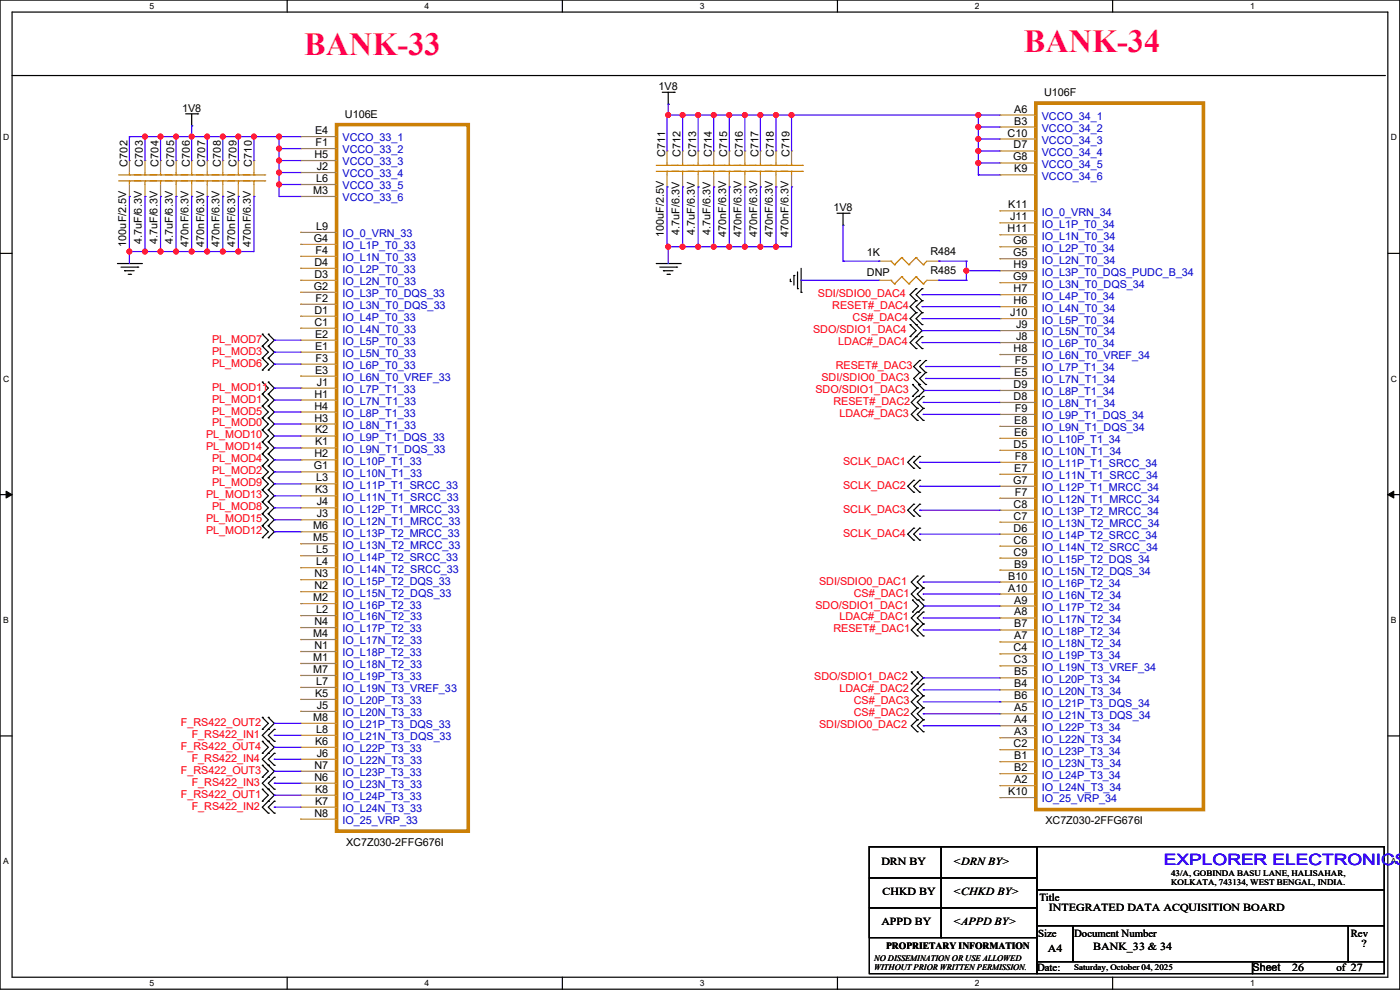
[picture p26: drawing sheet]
<svg xmlns="http://www.w3.org/2000/svg" width="594mm" height="420mm" viewBox="0 0 594 420" stroke-linecap="round" stroke-linejoin="round" font-family="sans-serif">
<defs><g id="words">
<g font-size="13.7" fill="#ff0080">
<text x="129.1" y="23.5">BANK-33</text>
<text x="434.4" y="21.9">BANK-34</text>
</g>
<text font-size="6.6" fill="#00f" x="493.8" y="367.2">EXPLORER ELECTRONICS</text>
<g font-size="4.6">
<text x="279.4" y="38.2">1V8</text>
<text x="443" y="40.7">U106F</text>
<text x="77.3" y="47.3">1V8</text>
<text x="430.3" y="47.8">A6</text>
<text x="146.3" y="49.9">U106E</text>
<text x="430.3" y="52.8">B3</text>
<text x="133.6" y="56.9">E4</text>
<text x="427.5" y="57.9">C10</text>
<text x="133.9" y="62">F1</text>
<text x="430.1" y="63">D7</text>
<text x="54.1" y="70.7" transform="rotate(-90 54.1 70.7)">C702</text>
<text x="60.7" y="70.7" transform="rotate(-90 60.7 70.7)">C703</text>
<text x="67.3" y="70.7" transform="rotate(-90 67.3 70.7)">C704</text>
<text x="73.9" y="70.7" transform="rotate(-90 73.9 70.7)">C705</text>
<text x="80.5" y="70.7" transform="rotate(-90 80.5 70.7)">C706</text>
<text x="87.1" y="70.7" transform="rotate(-90 87.1 70.7)">C707</text>
<text x="93.7" y="70.7" transform="rotate(-90 93.7 70.7)">C708</text>
<text x="100.3" y="70.7" transform="rotate(-90 100.3 70.7)">C709</text>
<text x="106.9" y="70.7" transform="rotate(-90 106.9 70.7)">C710</text>
<text x="133.4" y="67.1">H5</text>
<text x="282.1" y="66.6" transform="rotate(-90 282.1 66.6)">C711</text>
<text x="288.8" y="66.6" transform="rotate(-90 288.8 66.6)">C712</text>
<text x="295.4" y="66.6" transform="rotate(-90 295.4 66.6)">C713</text>
<text x="302" y="66.6" transform="rotate(-90 302 66.6)">C714</text>
<text x="308.6" y="66.6" transform="rotate(-90 308.6 66.6)">C715</text>
<text x="315.2" y="66.6" transform="rotate(-90 315.2 66.6)">C716</text>
<text x="321.8" y="66.6" transform="rotate(-90 321.8 66.6)">C717</text>
<text x="328.4" y="66.6" transform="rotate(-90 328.4 66.6)">C718</text>
<text x="335" y="66.6" transform="rotate(-90 335 66.6)">C719</text>
<text x="429.8" y="68.1">G8</text>
<text x="134.2" y="77.2">L6</text>
<text x="134.4" y="72.1">J2</text>
<text x="430.3" y="73.2">K9</text>
<text x="132.9" y="82.3">M3</text>
<text x="353.6" y="89.5">1V8</text>
<text x="427.8" y="88.4">K11</text>
<text x="428.5" y="93.5">J11</text>
<text x="134.2" y="97.5">L9</text>
<text x="281.6" y="100.6" transform="rotate(-90 281.6 100.6)">100uF/2.5V</text>
<text x="288.2" y="99.6" transform="rotate(-90 288.2 99.6)">4.7uF/6.3V</text>
<text x="294.8" y="99.6" transform="rotate(-90 294.8 99.6)">4.7uF/6.3V</text>
<text x="301.5" y="99.6" transform="rotate(-90 301.5 99.6)">4.7uF/6.3V</text>
<text x="308.1" y="100.6" transform="rotate(-90 308.1 100.6)">470nF/6.3V</text>
<text x="314.7" y="100.6" transform="rotate(-90 314.7 100.6)">470nF/6.3V</text>
<text x="321.3" y="100.6" transform="rotate(-90 321.3 100.6)">470nF/6.3V</text>
<text x="327.9" y="100.6" transform="rotate(-90 327.9 100.6)">470nF/6.3V</text>
<text x="334.5" y="100.6" transform="rotate(-90 334.5 100.6)">470nF/6.3V</text>
<text x="427.5" y="98.6">H11</text>
<text x="53.6" y="104.7" transform="rotate(-90 53.6 104.7)">100uF/2.5V</text>
<text x="60.2" y="103.7" transform="rotate(-90 60.2 103.7)">4.7uF/6.3V</text>
<text x="66.8" y="103.7" transform="rotate(-90 66.8 103.7)">4.7uF/6.3V</text>
<text x="73.4" y="103.7" transform="rotate(-90 73.4 103.7)">4.7uF/6.3V</text>
<text x="80" y="104.7" transform="rotate(-90 80 104.7)">470nF/6.3V</text>
<text x="86.6" y="104.7" transform="rotate(-90 86.6 104.7)">470nF/6.3V</text>
<text x="93.2" y="104.7" transform="rotate(-90 93.2 104.7)">470nF/6.3V</text>
<text x="99.8" y="104.7" transform="rotate(-90 99.8 104.7)">470nF/6.3V</text>
<text x="106.4" y="104.7" transform="rotate(-90 106.4 104.7)">470nF/6.3V</text>
<text x="133.1" y="102.6">G4</text>
<text x="133.9" y="107.7">F4</text>
<text x="429.8" y="103.6">G6</text>
<text x="133.4" y="112.8">D4</text>
<text x="367.8" y="108.8">1K</text>
<text x="394.8" y="108.3">R484</text>
<text x="429.8" y="108.7">G5</text>
<text x="430.1" y="113.8">H9</text>
<text x="133.4" y="117.9">D3</text>
<text x="367.8" y="116.9">DNP</text>
<text x="394.8" y="116.4">R485</text>
<text x="429.8" y="118.9">G9</text>
<text x="133.1" y="122.9">G2</text>
<text x="430.1" y="124">H7</text>
<text x="133.9" y="128">F2</text>
<text x="430.1" y="129">H6</text>
<text x="133.4" y="133.1">D1</text>
<text x="428.5" y="134.1">J10</text>
<text x="133.4" y="138.2">C1</text>
<text x="133.6" y="143.3">E2</text>
<text x="431.1" y="139.2">J9</text>
<text x="133.6" y="148.3">E1</text>
<text x="430.1" y="149.4">H8</text>
<text x="431.1" y="144.3">J8</text>
<text x="133.9" y="153.4">F3</text>
<text x="430.6" y="154.4">F5</text>
<text x="133.6" y="158.5">E3</text>
<text x="430.3" y="159.5">E5</text>
<text x="134.4" y="163.6">J1</text>
<text x="430.1" y="164.6">D9</text>
<text x="133.4" y="168.7">H1</text>
<text x="133.4" y="173.7">H4</text>
<text x="430.1" y="169.7">D8</text>
<text x="133.4" y="178.8">H3</text>
<text x="430.3" y="179.8">E8</text>
<text x="430.6" y="174.7">F9</text>
<text x="133.6" y="183.9">K2</text>
<text x="430.3" y="184.9">E6</text>
<text x="133.6" y="189">K1</text>
<text x="430.1" y="190">D5</text>
<text x="133.4" y="194.1">H2</text>
<text x="430.6" y="195.1">F8</text>
<text x="133.1" y="199.1">G1</text>
<text x="430.3" y="200.2">E7</text>
<text x="133.6" y="209.3">K3</text>
<text x="134.2" y="204.2">L3</text>
<text x="429.8" y="205.2">G7</text>
<text x="134.4" y="214.4">J4</text>
<text x="430.1" y="215.4">C8</text>
<text x="430.6" y="210.3">F7</text>
<text x="134.4" y="219.5">J3</text>
<text x="430.1" y="220.5">C7</text>
<text x="132.9" y="224.5">M6</text>
<text x="430.1" y="225.6">D6</text>
<text x="132.9" y="229.6">M5</text>
<text x="430.1" y="230.6">C6</text>
<text x="134.2" y="234.7">L5</text>
<text x="134.2" y="239.8">L4</text>
<text x="430.1" y="235.7">C9</text>
<text x="133.4" y="244.9">N3</text>
<text x="427.8" y="245.9">B10</text>
<text x="430.3" y="240.8">B9</text>
<text x="133.4" y="249.9">N2</text>
<text x="427.8" y="250.9">A10</text>
<text x="132.9" y="255">M2</text>
<text x="430.3" y="256">A9</text>
<text x="134.2" y="260.1">L2</text>
<text x="430.3" y="261.1">A8</text>
<text x="133.4" y="265.2">N4</text>
<text x="430.3" y="266.2">B7</text>
<text x="132.9" y="270.3">M4</text>
<text x="133.4" y="275.3">N1</text>
<text x="430.3" y="271.3">A7</text>
<text x="132.9" y="280.4">M1</text>
<text x="430.1" y="276.3">C4</text>
<text x="430.1" y="281.4">C3</text>
<text x="132.9" y="285.5">M7</text>
<text x="430.3" y="286.5">B5</text>
<text x="134.2" y="290.6">L7</text>
<text x="430.3" y="291.6">B4</text>
<text x="133.6" y="295.7">K5</text>
<text x="430.3" y="296.7">B6</text>
<text x="132.9" y="305.8">M8</text>
<text x="134.4" y="300.7">J5</text>
<text x="430.3" y="301.8">A5</text>
<text x="134.2" y="310.9">L8</text>
<text x="430.3" y="306.8">A4</text>
<text x="430.3" y="311.9">A3</text>
<text x="133.6" y="316">K6</text>
<text x="430.1" y="317">C2</text>
<text x="134.4" y="321.1">J6</text>
<text x="430.3" y="322.1">B1</text>
<text x="133.4" y="326.1">N7</text>
<text x="430.3" y="327.2">B2</text>
<text x="133.4" y="331.2">N6</text>
<text x="430.3" y="332.2">A2</text>
<text x="133.6" y="336.3">K8</text>
<text x="133.6" y="341.4">K7</text>
<text x="427.8" y="337.3">K10</text>
<text x="133.4" y="346.5">N8</text>
<text x="443.5" y="349.6">XC7Z030-2FFG676I</text>
<text x="146.9" y="358.7">XC7Z030-2FFG676I</text>
<text x="373.9" y="366.9">DRN BY</text>
<text x="404.4" y="366.9">&lt;DRN BY&gt;</text>
<text x="374.4" y="379.6">CHKD BY</text>
<text x="404.4" y="379.6">&lt;CHKD BY&gt;</text>
<text x="441" y="382.1">Title</text>
<text x="445" y="386.7">INTEGRATED DATA ACQUISITION BOARD</text>
<text x="373.9" y="392.3">APPD BY</text>
<text x="404.4" y="392.3">&lt;APPD BY&gt;</text>
<text x="440.5" y="397.3">Size</text>
<text x="455.7" y="397.3">Document Number</text>
<text x="573.1" y="397.3">Rev</text>
<text x="577.6" y="401.9">?</text>
<text x="444.5" y="403.9">A4</text>
<text x="463.8" y="402.9">BANK_33 &amp; 34</text>
<text x="440" y="412.1">Date:</text>
<text x="531.4" y="412.1">Sheet</text>
<text x="548.2" y="412.1">26</text>
<text x="567" y="412.1">of 27</text>
</g>
<g font-size="4.6" fill="#00c">
<text x="442" y="50.9">VCCO_34_1</text>
<text x="442" y="56">VCCO_34_2</text>
<text x="145.3" y="60">VCCO_33_1</text>
<text x="145.3" y="65.1">VCCO_33_2</text>
<text x="442" y="61">VCCO_34_3</text>
<text x="145.3" y="70.2">VCCO_33_3</text>
<text x="442" y="66.1">VCCO_34_4</text>
<text x="442" y="71.2">VCCO_34_5</text>
<text x="145.3" y="75.3">VCCO_33_4</text>
<text x="442" y="76.3">VCCO_34_6</text>
<text x="145.3" y="80.3">VCCO_33_5</text>
<text x="145.3" y="85.4">VCCO_33_6</text>
<text x="442" y="91.5">IO_0_VRN_34</text>
<text x="145.3" y="100.7">IO_0_VRN_33</text>
<text x="442" y="96.6">IO_L1P_T0_34</text>
<text x="442" y="101.7">IO_L1N_T0_34</text>
<text x="145.3" y="105.7">IO_L1P_T0_33</text>
<text x="442" y="106.8">IO_L2P_T0_34</text>
<text x="145.3" y="110.8">IO_L1N_T0_33</text>
<text x="442" y="111.8">IO_L2N_T0_34</text>
<text x="145.3" y="115.9">IO_L2P_T0_33</text>
<text x="442" y="116.9">IO_L3P_T0_DQS_PUDC_B_34</text>
<text x="145.3" y="121">IO_L2N_T0_33</text>
<text x="442" y="122">IO_L3N_T0_DQS_34</text>
<text x="145.3" y="126.1">IO_L3P_T0_DQS_33</text>
<text x="145.3" y="131.1">IO_L3N_T0_DQS_33</text>
<text x="442" y="127.1">IO_L4P_T0_34</text>
<text x="145.3" y="136.2">IO_L4P_T0_33</text>
<text x="442" y="132.2">IO_L4N_T0_34</text>
<text x="442" y="137.2">IO_L5P_T0_34</text>
<text x="145.3" y="141.3">IO_L4N_T0_33</text>
<text x="442" y="142.3">IO_L5N_T0_34</text>
<text x="145.3" y="146.4">IO_L5P_T0_33</text>
<text x="442" y="147.4">IO_L6P_T0_34</text>
<text x="145.3" y="151.5">IO_L5N_T0_33</text>
<text x="442" y="152.5">IO_L6N_T0_VREF_34</text>
<text x="145.3" y="156.5">IO_L6P_T0_33</text>
<text x="145.3" y="161.6">IO_L6N_T0_VREF_33</text>
<text x="442" y="157.6">IO_L7P_T1_34</text>
<text x="145.3" y="166.7">IO_L7P_T1_33</text>
<text x="442" y="162.6">IO_L7N_T1_34</text>
<text x="442" y="167.7">IO_L8P_T1_34</text>
<text x="145.3" y="171.8">IO_L7N_T1_33</text>
<text x="442" y="172.8">IO_L8N_T1_34</text>
<text x="145.3" y="176.9">IO_L8P_T1_33</text>
<text x="442" y="177.9">IO_L9P_T1_DQS_34</text>
<text x="145.3" y="181.9">IO_L8N_T1_33</text>
<text x="442" y="183">IO_L9N_T1_DQS_34</text>
<text x="145.3" y="187">IO_L9P_T1_DQS_33</text>
<text x="442" y="188">IO_L10P_T1_34</text>
<text x="145.3" y="192.1">IO_L9N_T1_DQS_33</text>
<text x="145.3" y="197.2">IO_L10P_T1_33</text>
<text x="442" y="193.1">IO_L10N_T1_34</text>
<text x="145.3" y="202.3">IO_L10N_T1_33</text>
<text x="442" y="198.2">IO_L11P_T1_SRCC_34</text>
<text x="442" y="203.3">IO_L11N_T1_SRCC_34</text>
<text x="145.3" y="207.3">IO_L11P_T1_SRCC_33</text>
<text x="442" y="208.4">IO_L12P_T1_MRCC_34</text>
<text x="145.3" y="212.4">IO_L11N_T1_SRCC_33</text>
<text x="442" y="213.4">IO_L12N_T1_MRCC_34</text>
<text x="145.3" y="217.5">IO_L12P_T1_MRCC_33</text>
<text x="442" y="218.5">IO_L13P_T2_MRCC_34</text>
<text x="145.3" y="222.6">IO_L12N_T1_MRCC_33</text>
<text x="145.3" y="227.7">IO_L13P_T2_MRCC_33</text>
<text x="442" y="223.6">IO_L13N_T2_MRCC_34</text>
<text x="145.3" y="232.7">IO_L13N_T2_MRCC_33</text>
<text x="442" y="228.7">IO_L14P_T2_SRCC_34</text>
<text x="442" y="233.8">IO_L14N_T2_SRCC_34</text>
<text x="145.3" y="237.8">IO_L14P_T2_SRCC_33</text>
<text x="442" y="238.8">IO_L15P_T2_DQS_34</text>
<text x="145.3" y="242.9">IO_L14N_T2_SRCC_33</text>
<text x="442" y="243.9">IO_L15N_T2_DQS_34</text>
<text x="145.3" y="248">IO_L15P_T2_DQS_33</text>
<text x="442" y="249">IO_L16P_T2_34</text>
<text x="145.3" y="253.1">IO_L15N_T2_DQS_33</text>
<text x="442" y="254.1">IO_L16N_T2_34</text>
<text x="145.3" y="258.1">IO_L16P_T2_33</text>
<text x="145.3" y="263.2">IO_L16N_T2_33</text>
<text x="442" y="259.2">IO_L17P_T2_34</text>
<text x="145.3" y="268.3">IO_L17P_T2_33</text>
<text x="442" y="264.2">IO_L17N_T2_34</text>
<text x="442" y="269.3">IO_L18P_T2_34</text>
<text x="145.3" y="273.4">IO_L17N_T2_33</text>
<text x="442" y="274.4">IO_L18N_T2_34</text>
<text x="145.3" y="278.5">IO_L18P_T2_33</text>
<text x="442" y="279.5">IO_L19P_T3_34</text>
<text x="145.3" y="283.5">IO_L18N_T2_33</text>
<text x="442" y="284.6">IO_L19N_T3_VREF_34</text>
<text x="145.3" y="288.6">IO_L19P_T3_33</text>
<text x="145.3" y="293.7">IO_L19N_T3_VREF_33</text>
<text x="442" y="289.6">IO_L20P_T3_34</text>
<text x="145.3" y="298.8">IO_L20P_T3_33</text>
<text x="442" y="294.7">IO_L20N_T3_34</text>
<text x="442" y="299.8">IO_L21P_T3_DQS_34</text>
<text x="145.3" y="303.9">IO_L20N_T3_33</text>
<text x="442" y="304.9">IO_L21N_T3_DQS_34</text>
<text x="145.3" y="308.9">IO_L21P_T3_DQS_33</text>
<text x="442" y="310">IO_L22P_T3_34</text>
<text x="145.3" y="314">IO_L21N_T3_DQS_33</text>
<text x="442" y="315">IO_L22N_T3_34</text>
<text x="145.3" y="319.1">IO_L22P_T3_33</text>
<text x="442" y="320.1">IO_L23P_T3_34</text>
<text x="145.3" y="324.2">IO_L22N_T3_33</text>
<text x="145.3" y="329.3">IO_L23P_T3_33</text>
<text x="442" y="325.2">IO_L23N_T3_34</text>
<text x="145.3" y="334.3">IO_L23N_T3_33</text>
<text x="442" y="330.3">IO_L24P_T3_34</text>
<text x="442" y="335.4">IO_L24N_T3_34</text>
<text x="145.3" y="339.4">IO_L24P_T3_33</text>
<text x="442" y="340.4">IO_25_VRP_34</text>
<text x="145.3" y="344.5">IO_L24N_T3_33</text>
<text x="145.3" y="349.6">IO_25_VRP_33</text>
</g>
<g font-size="4.6" fill="#f00">
<text x="347" y="126.1">SDI/SDIO0_DAC4</text>
<text x="353.1" y="131.1">RESET#_DAC4</text>
<text x="361.7" y="136.2">CS#_DAC4</text>
<text x="345" y="141.3">SDO/SDIO1_DAC4</text>
<text x="90" y="145.4">PL_MOD7</text>
<text x="355.6" y="146.4">LDAC#_DAC4</text>
<text x="90" y="150.5">PL_MOD3</text>
<text x="90" y="155.5">PL_MOD6</text>
<text x="348.5" y="161.6">SDI/SDIO0_DAC3</text>
<text x="354.6" y="156.5">RESET#_DAC3</text>
<text x="90" y="165.7">PL_MOD11</text>
<text x="346" y="166.7">SDO/SDIO1_DAC3</text>
<text x="90" y="170.8">PL_MOD1</text>
<text x="353.6" y="171.8">RESET#_DAC2</text>
<text x="90" y="175.9">PL_MOD5</text>
<text x="356.1" y="176.9">LDAC#_DAC3</text>
<text x="90" y="180.9">PL_MOD0</text>
<text x="87.4" y="186">PL_MOD10</text>
<text x="87.4" y="191.1">PL_MOD14</text>
<text x="90" y="196.2">PL_MOD4</text>
<text x="357.7" y="197.2">SCLK_DAC1</text>
<text x="90" y="201.3">PL_MOD2</text>
<text x="90" y="206.3">PL_MOD9</text>
<text x="357.7" y="207.3">SCLK_DAC2</text>
<text x="87.4" y="211.4">PL_MOD13</text>
<text x="87.4" y="221.6">PL_MOD15</text>
<text x="90" y="216.5">PL_MOD8</text>
<text x="357.7" y="217.5">SCLK_DAC3</text>
<text x="87.4" y="226.7">PL_MOD12</text>
<text x="357.7" y="227.7">SCLK_DAC4</text>
<text x="347.5" y="248">SDI/SDIO0_DAC1</text>
<text x="362.2" y="253.1">CS#_DAC1</text>
<text x="346" y="258.1">SDO/SDIO1_DAC1</text>
<text x="356.1" y="263.2">LDAC#_DAC1</text>
<text x="353.6" y="268.3">RESET#_DAC1</text>
<text x="345.5" y="288.6">SDO/SDIO1_DAC2</text>
<text x="356.1" y="293.7">LDAC#_DAC2</text>
<text x="362.2" y="298.8">CS#_DAC3</text>
<text x="362.2" y="303.9">CS#_DAC2</text>
<text x="76.8" y="307.9">F_RS422_OUT2</text>
<text x="347.5" y="308.9">SDI/SDIO0_DAC2</text>
<text x="81.3" y="313">F_RS422_IN1</text>
<text x="76.8" y="318.1">F_RS422_OUT4</text>
<text x="81.3" y="323.2">F_RS422_IN4</text>
<text x="76.8" y="328.3">F_RS422_OUT3</text>
<text x="81.3" y="333.3">F_RS422_IN3</text>
<text x="76.8" y="338.4">F_RS422_OUT1</text>
<text x="81.3" y="343.5">F_RS422_IN2</text>
</g>
<text font-size="4.1" x="376" y="402.5">PROPRIETARY INFORMATION</text>
<g font-size="3.6">
<text x="63.5" y="3.8">5</text>
<text x="180.2" y="3.8">4</text>
<text x="296.9" y="3.8">3</text>
<text x="413.6" y="3.8">2</text>
<text x="530.4" y="3.8">1</text>
<text x="1.3" y="59.6">D</text>
<text x="590.1" y="59.6">D</text>
<text x="1.3" y="161.9">C</text>
<text x="590.1" y="161.9">C</text>
<text x="1.3" y="264.3">B</text>
<text x="590.1" y="264.3">B</text>
<text x="1.3" y="366.6">A</text>
<text x="496.9" y="371.5">43/A, GOBINDA BASU LANE, HALISAHAR,</text>
<text x="590.1" y="366.6">A</text>
<text x="496.9" y="375.6">KOLKATA, 743134, WEST BENGAL, INDIA.</text>
<text x="370.9" y="407.6">NO DISSEMINATION OR USE ALLOWED</text>
<text x="370.9" y="411.3">WITHOUT PRIOR WRITTEN PERMISSION.</text>
<text x="455.7" y="411.7">Saturday, October 04, 2025</text>
<text x="63.5" y="418.3">5</text>
<text x="180.2" y="418.3">4</text>
<text x="296.9" y="418.3">3</text>
<text x="413.6" y="418.3">2</text>
<text x="530.4" y="418.3">1</text>
</g>
</g></defs>
<path d="M0 0h593.9v419.7h-593.9zM5.1 5.1h583.7v409.5h-583.7z" fill="none" stroke="#000" stroke-width=".51"/>
<g fill="#fff">
<path d="M63.5 .6h1.9v4h-1.9z"/>
<path d="M63.5 415.1h1.9v4h-1.9z"/>
</g>
<path d="M121.8 0v5.1M121.8 414.6v5.1" fill="none" stroke="#000" stroke-width=".51"/>
<g fill="#fff">
<path d="M180.2 .6h2v4h-2z"/>
<path d="M180.2 415.1h2v4h-2z"/>
</g>
<path d="M238.6 0v5.1M238.6 414.6v5.1" fill="none" stroke="#000" stroke-width=".51"/>
<g fill="#fff">
<path d="M296.9 .6h2v4h-2z"/>
<path d="M296.9 415.1h2v4h-2z"/>
</g>
<path d="M355.3 0v5.1M355.3 414.6v5.1" fill="none" stroke="#000" stroke-width=".51"/>
<g fill="#fff">
<path d="M413.6 .6h2v4h-2z"/>
<path d="M413.6 415.1h2v4h-2z"/>
</g>
<path d="M472.1 0v5.1M472.1 414.6v5.1" fill="none" stroke="#000" stroke-width=".51"/>
<g fill="#fff">
<path d="M530.4 .6h2v4h-2z"/>
<path d="M530.4 415.1h2v4h-2z"/>
<path d="M1.3 56.3h2.6v4.1h-2.6z"/>
<path d="M590.1 56.3h2.6v4.1h-2.6z"/>
<path d="M1.3 158.7h2.6v4h-2.6z"/>
<path d="M590.1 158.7h2.6v4h-2.6z"/>
</g>
<path d="M0 107.5h5.1M588.8 107.5h5.1" fill="none" stroke="#000" stroke-width=".51"/>
<g fill="#fff">
<path d="M1.3 261h2.4v4.1h-2.4z"/>
<path d="M590.1 261h2.4v4.1h-2.4z"/>
</g>
<path d="M0 209.8h5.1M588.8 209.8h5.1" fill="none" stroke="#000" stroke-width=".51"/>
<path d="M2.6 208.4l2.5 1.4-2.5 1.5zM588.8 209.8l2.6-1.4v2.9z" fill="#000" stroke="#000" stroke-width=".42"/>
<g fill="#fff">
<path d="M1.3 363.4h2.4v4.1h-2.4z"/>
<path d="M590.1 363.4h2.4v4.1h-2.4z"/>
</g>
<g fill="none" stroke="#000" stroke-width=".51">
<path d="M5.1 32h582.7M281 39.2h5M283.5 39.2v5M78.8 48.3h5.1M81.3 48.3v5.1M355.1 90.5h5.1M357.7 90.5v5M49.8 111.8h10.2M51.4 113.3h7.1M52.9 114.9h4M54.4 116.4h1M278.4 111.8h10.2"/>
<path d="M280 113.3h7.1M281.5 114.9h4M283 116.4h1M335.3 118.4v1M336.8 116.9v4M338.4 115.4v7.1M339.9 113.8v10.2M386.1 137.7l2.6 2.6-2.6 2.5M388.7 122.5l-2.6 2.5 2.6 2.6-2.6 2.5 2.6 2.5-2.6 2.6 5.1 5.1-5.1 5 2.6 2.6M391.2 122.5l-2.5 2.5 2.5 2.6-2.5 2.5 2.5 2.5-2.5 2.6 2.5 2.5M111.3 141.8l2.5 2.5-2.5 2.6 2.5 2.5-2.5 2.5 2.5 2.6-2.5 2.5M113.8 141.8l2.6 2.5-2.6 2.6 2.6 2.5-2.6 2.5 2.6 2.6-2.6 2.5"/>
<path d="M390.2 153l-2.6 2.5 2.6 2.5-2.6 2.6 2.6 2.5M391.2 142.8l-2.5 2.5 2.5 2.6M392.7 153l-2.5 2.5 2.5 2.5-2.5 2.6 2.5 2.5M111.3 162.1l2.5 2.5-2.5 2.6 2.5 2.5-2.5 2.6 2.5 2.5-2.5 2.5 2.5 2.6-2.5 2.5 2.5 2.6-2.5 2.5 2.5 2.5-2.5 2.6 2.5 2.5-2.5 2.6 2.5 2.5-2.5 2.5 2.5 2.6-2.5 2.5 2.5 2.6-2.5 2.5 2.5 2.5-2.5 2.6 2.5 2.5-2.5 2.6 2.5 2.5-2.5 2.5M113.8 162.1l2.6 2.5-2.6 2.6 2.6 2.5-2.6 2.6 2.6 2.5-2.6 2.5 2.6 2.6-2.6 2.5 2.6 2.6-2.6 2.5 2.6 2.5-2.6 2.6 2.6 2.5-2.6 2.6 2.6 2.5-2.6 2.5 2.6 2.6-2.6 2.5 2.6 2.6-2.6 2.5 2.6 2.5-2.6 2.6 2.6 2.5-2.6 2.6 2.6 2.5-2.6 2.5M387.1 163.1l2.6 2.6-2.6 2.5M389.2 168.2l-2.6 2.5 2.6 2.6-2.6 2.5 2.6 2.6M389.7 163.1l2.5 2.6-2.5 2.5M391.7 168.2l-2.5 2.5 2.5 2.6-2.5 2.5 2.5 2.6M387.6 193.6l-2.5 2.5 2.5 2.6M390.2 193.6l-2.6 2.5 2.6 2.6M387.6 203.8l-2.5 2.5 2.5 2.5"/>
<path d="M387.6 213.9l-2.5 2.6 2.5 2.5M390.2 203.8l-2.6 2.5 2.6 2.5M390.2 213.9l-2.6 2.6 2.6 2.5M387.6 224.1l-2.5 2.5 2.5 2.6M390.2 224.1l-2.6 2.5 2.6 2.6M387.1 254.6l2.6 2.5-2.6 2.5M389.2 244.4l-2.6 2.5 2.6 2.6-2.6 2.5 2.6 2.6M389.2 259.6l-2.6 2.6 2.6 2.5-2.6 2.6 2.6 2.5M389.7 254.6l2.5 2.5-2.5 2.5M391.7 244.4l-2.5 2.5 2.5 2.6-2.5 2.5 2.5 2.6M391.7 259.6l-2.5 2.6 2.5 2.5-2.5 2.6 2.5 2.5M386.6 285l2.6 2.6-2.6 2.5"/>
<path d="M389.2 285l2.5 2.6-5.1 5.1 2.6 2.5-2.6 2.5 2.6 2.6-2.6 2.5 2.6 2.6-2.6 2.5 2.6 2.5M391.7 290.1l-2.5 2.6 2.5 2.5-2.5 2.5 2.5 2.6-2.5 2.5 2.5 2.6-2.5 2.5 2.5 2.5M0 312.2h5.1M111.3 314.5l2.5 2.5-2.5 2.6M111.3 304.3l2.5 2.6-2.5 2.5M113.8 304.3l2.6 2.6-5.1 5.1 5.1 5-5.1 5.1 5.1 5.1-5.1 5.1 5.1 5.1-5.1 5 2.5 2.6M116.4 319.6l-2.6 2.5 2.6 2.6M116.4 309.4l-2.6 2.6 2.6 2.5M588.8 312.2h5.1M111.3 334.8l2.5 2.6-2.5 2.5M111.3 324.7l2.5 2.5-2.5 2.5M116.4 339.9l-2.6 2.5 2.6 2.6"/>
<path d="M116.4 329.7l-2.6 2.6 2.6 2.5M368.9 359.2h71.1v53.8h-71.1zM368.9 359.2h30.4v13.2h-30.4zM399.3 359.2h40.7v13.2h-40.7zM440 359.2h147.3v18.3h-147.3zM368.9 372.4h30.4v12.7h-30.4zM399.3 372.4h40.7v12.7h-40.7zM440 377.5h147.3v15.2h-147.3zM368.9 385.1h30.4v12.7h-30.4zM399.3 385.1h40.7v12.7h-40.7zM440 392.7h15.2v15.3h-15.2zM455.2 392.7h116.9v15.3h-116.9z"/>
<path d="M572.1 392.7h15.2v15.3h-15.2zM440 408h91.4v5h-91.4zM531.4 408h55.9v5h-55.9z"/>
</g>
<g fill="#000">
<circle cx="286" cy="39.2" r=".25"/>
<circle cx="81.3" cy="53.4" r=".25"/>
<circle cx="83.9" cy="48.3" r=".25"/>
<circle cx="283.5" cy="44.2" r=".25"/>
<circle cx="357.7" cy="95.5" r=".25"/>
<circle cx="360.2" cy="90.5" r=".25"/>
<circle cx="52.9" cy="114.9" r=".25"/>
<circle cx="55.4" cy="116.4" r=".25"/>
<circle cx="58.5" cy="113.3" r=".25"/>
<circle cx="60" cy="111.8" r=".25"/>
<circle cx="281.5" cy="114.9" r=".25"/>
<circle cx="284" cy="116.4" r=".25"/>
<circle cx="287.1" cy="113.3" r=".25"/>
<circle cx="288.6" cy="111.8" r=".25"/>
<circle cx="335.3" cy="119.4" r=".25"/>
<circle cx="336.8" cy="116.9" r=".25"/>
<circle cx="338.4" cy="122.5" r=".25"/>
<circle cx="339.9" cy="124" r=".25"/>
<circle cx="386.1" cy="137.7" r=".25"/>
<circle cx="388.7" cy="132.6" r=".25"/>
<circle cx="388.7" cy="137.7" r=".25"/>
<circle cx="388.7" cy="127.6" r=".25"/>
<circle cx="388.7" cy="122.5" r=".25"/>
<circle cx="391.2" cy="137.7" r=".25"/>
<circle cx="391.2" cy="132.6" r=".25"/>
<circle cx="391.2" cy="122.5" r=".25"/>
<circle cx="391.2" cy="127.6" r=".25"/>
<circle cx="111.3" cy="157" r=".25"/>
<circle cx="111.3" cy="151.9" r=".25"/>
<circle cx="111.3" cy="141.8" r=".25"/>
<circle cx="111.3" cy="146.9" r=".25"/>
<circle cx="113.8" cy="157" r=".25"/>
<circle cx="113.8" cy="146.9" r=".25"/>
<circle cx="113.8" cy="141.8" r=".25"/>
<circle cx="113.8" cy="151.9" r=".25"/>
<circle cx="386.1" cy="142.8" r=".25"/>
<circle cx="388.7" cy="147.9" r=".25"/>
<circle cx="388.7" cy="142.8" r=".25"/>
<circle cx="390.2" cy="153" r=".25"/>
<circle cx="390.2" cy="158" r=".25"/>
<circle cx="391.2" cy="142.8" r=".25"/>
<circle cx="391.2" cy="147.9" r=".25"/>
<circle cx="392.7" cy="153" r=".25"/>
<circle cx="392.7" cy="158" r=".25"/>
<circle cx="111.3" cy="162.1" r=".25"/>
<circle cx="111.3" cy="177.3" r=".25"/>
<circle cx="111.3" cy="167.2" r=".25"/>
<circle cx="111.3" cy="172.3" r=".25"/>
<circle cx="113.8" cy="162.1" r=".25"/>
<circle cx="113.8" cy="167.2" r=".25"/>
<circle cx="113.8" cy="177.3" r=".25"/>
<circle cx="113.8" cy="172.3" r=".25"/>
<circle cx="387.1" cy="163.1" r=".25"/>
<circle cx="387.1" cy="168.2" r=".25"/>
<circle cx="389.2" cy="168.2" r=".25"/>
<circle cx="389.2" cy="173.3" r=".25"/>
<circle cx="389.2" cy="178.4" r=".25"/>
<circle cx="389.7" cy="163.1" r=".25"/>
<circle cx="389.7" cy="168.2" r=".25"/>
<circle cx="390.2" cy="163.1" r=".25"/>
<circle cx="391.7" cy="168.2" r=".25"/>
<circle cx="391.7" cy="173.3" r=".25"/>
<circle cx="391.7" cy="178.4" r=".25"/>
<circle cx="392.7" cy="163.1" r=".25"/>
<circle cx="111.3" cy="182.4" r=".25"/>
<circle cx="111.3" cy="187.5" r=".25"/>
<circle cx="111.3" cy="197.7" r=".25"/>
<circle cx="111.3" cy="192.6" r=".25"/>
<circle cx="113.8" cy="182.4" r=".25"/>
<circle cx="113.8" cy="187.5" r=".25"/>
<circle cx="113.8" cy="192.6" r=".25"/>
<circle cx="113.8" cy="197.7" r=".25"/>
<circle cx="387.6" cy="193.6" r=".25"/>
<circle cx="387.6" cy="198.7" r=".25"/>
<circle cx="390.2" cy="198.7" r=".25"/>
<circle cx="390.2" cy="193.6" r=".25"/>
<circle cx="111.3" cy="207.8" r=".25"/>
<circle cx="111.3" cy="202.7" r=".25"/>
<circle cx="111.3" cy="218" r=".25"/>
<circle cx="111.3" cy="212.9" r=".25"/>
<circle cx="113.8" cy="202.7" r=".25"/>
<circle cx="113.8" cy="207.8" r=".25"/>
<circle cx="113.8" cy="218" r=".25"/>
<circle cx="113.8" cy="212.9" r=".25"/>
<circle cx="387.6" cy="208.8" r=".25"/>
<circle cx="387.6" cy="213.9" r=".25"/>
<circle cx="387.6" cy="203.8" r=".25"/>
<circle cx="387.6" cy="219" r=".25"/>
<circle cx="390.2" cy="203.8" r=".25"/>
<circle cx="390.2" cy="208.8" r=".25"/>
<circle cx="390.2" cy="213.9" r=".25"/>
<circle cx="390.2" cy="219" r=".25"/>
<circle cx="111.3" cy="223.1" r=".25"/>
<circle cx="111.3" cy="228.1" r=".25"/>
<circle cx="113.8" cy="228.1" r=".25"/>
<circle cx="113.8" cy="223.1" r=".25"/>
<circle cx="387.6" cy="224.1" r=".25"/>
<circle cx="387.6" cy="229.2" r=".25"/>
<circle cx="390.2" cy="229.2" r=".25"/>
<circle cx="390.2" cy="224.1" r=".25"/>
<circle cx="387.1" cy="259.6" r=".25"/>
<circle cx="387.1" cy="254.6" r=".25"/>
<circle cx="389.2" cy="249.5" r=".25"/>
<circle cx="389.2" cy="254.6" r=".25"/>
<circle cx="389.2" cy="244.4" r=".25"/>
<circle cx="389.2" cy="259.6" r=".25"/>
<circle cx="389.7" cy="259.6" r=".25"/>
<circle cx="389.7" cy="254.6" r=".25"/>
<circle cx="391.7" cy="249.5" r=".25"/>
<circle cx="391.7" cy="254.6" r=".25"/>
<circle cx="391.7" cy="244.4" r=".25"/>
<circle cx="391.7" cy="259.6" r=".25"/>
<circle cx="389.2" cy="264.7" r=".25"/>
<circle cx="389.2" cy="269.8" r=".25"/>
<circle cx="391.7" cy="269.8" r=".25"/>
<circle cx="391.7" cy="264.7" r=".25"/>
<circle cx="386.6" cy="285" r=".25"/>
<circle cx="386.6" cy="290.1" r=".25"/>
<circle cx="389.2" cy="285" r=".25"/>
<circle cx="389.2" cy="290.1" r=".25"/>
<circle cx="389.2" cy="295.2" r=".25"/>
<circle cx="391.7" cy="290.1" r=".25"/>
<circle cx="391.7" cy="295.2" r=".25"/>
<circle cx="111.3" cy="314.5" r=".25"/>
<circle cx="111.3" cy="319.6" r=".25"/>
<circle cx="111.3" cy="304.3" r=".25"/>
<circle cx="111.3" cy="309.4" r=".25"/>
<circle cx="113.8" cy="319.6" r=".25"/>
<circle cx="113.8" cy="314.5" r=".25"/>
<circle cx="113.8" cy="309.4" r=".25"/>
<circle cx="113.8" cy="304.3" r=".25"/>
<circle cx="116.4" cy="319.6" r=".25"/>
<circle cx="116.4" cy="314.5" r=".25"/>
<circle cx="116.4" cy="309.4" r=".25"/>
<circle cx="389.2" cy="300.3" r=".25"/>
<circle cx="389.2" cy="305.4" r=".25"/>
<circle cx="389.2" cy="310.4" r=".25"/>
<circle cx="391.7" cy="300.3" r=".25"/>
<circle cx="391.7" cy="305.4" r=".25"/>
<circle cx="391.7" cy="310.4" r=".25"/>
<circle cx="111.3" cy="324.7" r=".25"/>
<circle cx="111.3" cy="334.8" r=".25"/>
<circle cx="111.3" cy="339.9" r=".25"/>
<circle cx="111.3" cy="329.7" r=".25"/>
<circle cx="113.8" cy="324.7" r=".25"/>
<circle cx="113.8" cy="339.9" r=".25"/>
<circle cx="113.8" cy="329.7" r=".25"/>
<circle cx="113.8" cy="334.8" r=".25"/>
<circle cx="116.4" cy="324.7" r=".25"/>
<circle cx="116.4" cy="339.9" r=".25"/>
<circle cx="116.4" cy="329.7" r=".25"/>
<circle cx="116.4" cy="334.8" r=".25"/>
<circle cx="113.8" cy="345" r=".25"/>
<circle cx="116.4" cy="345" r=".25"/>
</g>
<path d="M68.1 73.2v1" fill="none" stroke="#cc8006" stroke-width=".51"/>
<circle cx="68.1" cy="74.2" r=".25" fill="#cc8006"/>
<path d="M63.5 76.8h9.2" fill="none" stroke="#cc8006" stroke-width=".51"/>
<circle cx="72.7" cy="76.8" r=".25" fill="#cc8006"/>
<path d="M63.5 74.2h9.2" fill="none" stroke="#cc8006" stroke-width=".51"/>
<circle cx="72.7" cy="74.2" r=".25" fill="#cc8006"/>
<path d="M68.1 76.8v1.5" fill="none" stroke="#cc8006" stroke-width=".51"/>
<circle cx="68.1" cy="76.8" r=".25" fill="#cc8006"/>
<path d="M68.1 68.1v5.1" fill="none" stroke="#a84" stroke-width=".51"/>
<circle cx="68.1" cy="68.1" r=".25" fill="#a84"/>
<path d="M68.1 78.3v5.1" fill="none" stroke="#a84" stroke-width=".51"/>
<circle cx="68.1" cy="83.4" r=".25" fill="#a84"/>
<path d="M107.7 73.2v1" fill="none" stroke="#cc8006" stroke-width=".51"/>
<circle cx="107.7" cy="74.2" r=".25" fill="#cc8006"/>
<path d="M103.2 76.8h9.1" fill="none" stroke="#cc8006" stroke-width=".51"/>
<circle cx="112.3" cy="76.8" r=".25" fill="#cc8006"/>
<path d="M103.2 74.2h9.1" fill="none" stroke="#cc8006" stroke-width=".51"/>
<circle cx="112.3" cy="74.2" r=".25" fill="#cc8006"/>
<path d="M107.7 76.8v1.5" fill="none" stroke="#cc8006" stroke-width=".51"/>
<circle cx="107.7" cy="76.8" r=".25" fill="#cc8006"/>
<path d="M107.7 68.1v5.1" fill="none" stroke="#a84" stroke-width=".51"/>
<circle cx="107.7" cy="68.1" r=".25" fill="#a84"/>
<path d="M107.7 78.3v5.1" fill="none" stroke="#a84" stroke-width=".51"/>
<circle cx="107.7" cy="83.4" r=".25" fill="#a84"/>
<path d="M322.6 69.1v1" fill="none" stroke="#cc8006" stroke-width=".51"/>
<circle cx="322.6" cy="70.1" r=".25" fill="#cc8006"/>
<path d="M318.1 72.7h9.1" fill="none" stroke="#cc8006" stroke-width=".51"/>
<circle cx="327.2" cy="72.7" r=".25" fill="#cc8006"/>
<path d="M318.1 70.1h9.1" fill="none" stroke="#cc8006" stroke-width=".51"/>
<circle cx="327.2" cy="70.1" r=".25" fill="#cc8006"/>
<path d="M322.6 72.7v1.5" fill="none" stroke="#cc8006" stroke-width=".51"/>
<circle cx="322.6" cy="72.7" r=".25" fill="#cc8006"/>
<path d="M322.6 64.1v5" fill="none" stroke="#a84" stroke-width=".51"/>
<circle cx="322.6" cy="64.1" r=".25" fill="#a84"/>
<path d="M322.6 74.2v5.1" fill="none" stroke="#a84" stroke-width=".51"/>
<circle cx="322.6" cy="79.3" r=".25" fill="#a84"/>
<path d="M283 69.1v1" fill="none" stroke="#cc8006" stroke-width=".51"/>
<circle cx="283" cy="70.1" r=".25" fill="#cc8006"/>
<path d="M278.4 72.7h9.2" fill="none" stroke="#cc8006" stroke-width=".51"/>
<circle cx="287.6" cy="72.7" r=".25" fill="#cc8006"/>
<path d="M278.4 70.1h9.2" fill="none" stroke="#cc8006" stroke-width=".51"/>
<circle cx="287.6" cy="70.1" r=".25" fill="#cc8006"/>
<path d="M283 72.7v1.5" fill="none" stroke="#cc8006" stroke-width=".51"/>
<circle cx="283" cy="72.7" r=".25" fill="#cc8006"/>
<path d="M283 64.1v5" fill="none" stroke="#a84" stroke-width=".51"/>
<circle cx="283" cy="64.1" r=".25" fill="#a84"/>
<path d="M283 74.2v5.1" fill="none" stroke="#a84" stroke-width=".51"/>
<circle cx="283" cy="79.3" r=".25" fill="#a84"/>
<path d="M74.7 73.2v1" fill="none" stroke="#cc8006" stroke-width=".51"/>
<circle cx="74.7" cy="74.2" r=".25" fill="#cc8006"/>
<path d="M70.1 76.8h9.2" fill="none" stroke="#cc8006" stroke-width=".51"/>
<circle cx="79.3" cy="76.8" r=".25" fill="#cc8006"/>
<path d="M70.1 74.2h9.2" fill="none" stroke="#cc8006" stroke-width=".51"/>
<circle cx="79.3" cy="74.2" r=".25" fill="#cc8006"/>
<path d="M74.7 76.8v1.5" fill="none" stroke="#cc8006" stroke-width=".51"/>
<circle cx="74.7" cy="76.8" r=".25" fill="#cc8006"/>
<path d="M74.7 68.1v5.1" fill="none" stroke="#a84" stroke-width=".51"/>
<circle cx="74.7" cy="68.1" r=".25" fill="#a84"/>
<path d="M74.7 78.3v5.1" fill="none" stroke="#a84" stroke-width=".51"/>
<circle cx="74.7" cy="83.4" r=".25" fill="#a84"/>
<path d="M329.2 69.1v1" fill="none" stroke="#cc8006" stroke-width=".51"/>
<circle cx="329.2" cy="70.1" r=".25" fill="#cc8006"/>
<path d="M324.7 72.7h9.1" fill="none" stroke="#cc8006" stroke-width=".51"/>
<circle cx="333.8" cy="72.7" r=".25" fill="#cc8006"/>
<path d="M324.7 70.1h9.1" fill="none" stroke="#cc8006" stroke-width=".51"/>
<circle cx="333.8" cy="70.1" r=".25" fill="#cc8006"/>
<path d="M329.2 72.7v1.5" fill="none" stroke="#cc8006" stroke-width=".51"/>
<circle cx="329.2" cy="72.7" r=".25" fill="#cc8006"/>
<path d="M329.2 64.1v5" fill="none" stroke="#a84" stroke-width=".51"/>
<circle cx="329.2" cy="64.1" r=".25" fill="#a84"/>
<path d="M329.2 74.2v5.1" fill="none" stroke="#a84" stroke-width=".51"/>
<circle cx="329.2" cy="79.3" r=".25" fill="#a84"/>
<path d="M289.6 69.1v1" fill="none" stroke="#cc8006" stroke-width=".51"/>
<circle cx="289.6" cy="70.1" r=".25" fill="#cc8006"/>
<path d="M285 72.7h9.2" fill="none" stroke="#cc8006" stroke-width=".51"/>
<circle cx="294.2" cy="72.7" r=".25" fill="#cc8006"/>
<path d="M285 70.1h9.2" fill="none" stroke="#cc8006" stroke-width=".51"/>
<circle cx="294.2" cy="70.1" r=".25" fill="#cc8006"/>
<path d="M289.6 72.7v1.5" fill="none" stroke="#cc8006" stroke-width=".51"/>
<circle cx="289.6" cy="72.7" r=".25" fill="#cc8006"/>
<path d="M289.6 64.1v5" fill="none" stroke="#a84" stroke-width=".51"/>
<circle cx="289.6" cy="64.1" r=".25" fill="#a84"/>
<path d="M289.6 74.2v5.1" fill="none" stroke="#a84" stroke-width=".51"/>
<circle cx="289.6" cy="79.3" r=".25" fill="#a84"/>
<path d="M81.3 73.2v1" fill="none" stroke="#cc8006" stroke-width=".51"/>
<circle cx="81.3" cy="74.2" r=".25" fill="#cc8006"/>
<path d="M76.8 76.8h9.1" fill="none" stroke="#cc8006" stroke-width=".51"/>
<circle cx="85.9" cy="76.8" r=".25" fill="#cc8006"/>
<path d="M76.8 74.2h9.1" fill="none" stroke="#cc8006" stroke-width=".51"/>
<circle cx="85.9" cy="74.2" r=".25" fill="#cc8006"/>
<path d="M81.3 76.8v1.5" fill="none" stroke="#cc8006" stroke-width=".51"/>
<circle cx="81.3" cy="76.8" r=".25" fill="#cc8006"/>
<path d="M81.3 68.1v5.1" fill="none" stroke="#a84" stroke-width=".51"/>
<circle cx="81.3" cy="68.1" r=".25" fill="#a84"/>
<path d="M81.3 78.3v5.1" fill="none" stroke="#a84" stroke-width=".51"/>
<circle cx="81.3" cy="83.4" r=".25" fill="#a84"/>
<path d="M393.2 110.8l-1.5 1.5" fill="none" stroke="#cc8006" stroke-width=".51"/>
<circle cx="391.7" cy="112.3" r=".25" fill="#cc8006"/>
<path d="M388.7 109.3l3 3" fill="none" stroke="#cc8006" stroke-width=".51"/>
<circle cx="388.7" cy="109.3" r=".25" fill="#cc8006"/>
<path d="M388.7 109.3l-3.1 3" fill="none" stroke="#cc8006" stroke-width=".51"/>
<circle cx="385.6" cy="112.3" r=".25" fill="#cc8006"/>
<path d="M382.6 109.3l3 3" fill="none" stroke="#cc8006" stroke-width=".51"/>
<circle cx="382.6" cy="109.3" r=".25" fill="#cc8006"/>
<path d="M382.6 109.3l-3.1 3" fill="none" stroke="#cc8006" stroke-width=".51"/>
<circle cx="379.5" cy="112.3" r=".25" fill="#cc8006"/>
<path d="M378 110.8l1.5 1.5" fill="none" stroke="#cc8006" stroke-width=".51"/>
<circle cx="378" cy="110.8" r=".25" fill="#cc8006"/>
<path d="M393.2 110.8h5.1" fill="none" stroke="#a84" stroke-width=".51"/>
<circle cx="398.3" cy="110.8" r=".25" fill="#a84"/>
<path d="M372.9 110.8h5.1" fill="none" stroke="#a84" stroke-width=".51"/>
<circle cx="372.9" cy="110.8" r=".25" fill="#a84"/>
<path d="M296.2 69.1v1" fill="none" stroke="#cc8006" stroke-width=".51"/>
<circle cx="296.2" cy="70.1" r=".25" fill="#cc8006"/>
<path d="M291.6 72.7h9.2" fill="none" stroke="#cc8006" stroke-width=".51"/>
<circle cx="300.8" cy="72.7" r=".25" fill="#cc8006"/>
<path d="M291.6 70.1h9.2" fill="none" stroke="#cc8006" stroke-width=".51"/>
<circle cx="300.8" cy="70.1" r=".25" fill="#cc8006"/>
<path d="M296.2 72.7v1.5" fill="none" stroke="#cc8006" stroke-width=".51"/>
<circle cx="296.2" cy="72.7" r=".25" fill="#cc8006"/>
<path d="M296.2 64.1v5" fill="none" stroke="#a84" stroke-width=".51"/>
<circle cx="296.2" cy="64.1" r=".25" fill="#a84"/>
<path d="M296.2 74.2v5.1" fill="none" stroke="#a84" stroke-width=".51"/>
<circle cx="296.2" cy="79.3" r=".25" fill="#a84"/>
<path d="M87.9 73.2v1" fill="none" stroke="#cc8006" stroke-width=".51"/>
<circle cx="87.9" cy="74.2" r=".25" fill="#cc8006"/>
<path d="M83.4 76.8h9.1" fill="none" stroke="#cc8006" stroke-width=".51"/>
<circle cx="92.5" cy="76.8" r=".25" fill="#cc8006"/>
<path d="M83.4 74.2h9.1" fill="none" stroke="#cc8006" stroke-width=".51"/>
<circle cx="92.5" cy="74.2" r=".25" fill="#cc8006"/>
<path d="M87.9 76.8v1.5" fill="none" stroke="#cc8006" stroke-width=".51"/>
<circle cx="87.9" cy="76.8" r=".25" fill="#cc8006"/>
<path d="M87.9 68.1v5.1" fill="none" stroke="#a84" stroke-width=".51"/>
<circle cx="87.9" cy="68.1" r=".25" fill="#a84"/>
<path d="M87.9 78.3v5.1" fill="none" stroke="#a84" stroke-width=".51"/>
<circle cx="87.9" cy="83.4" r=".25" fill="#a84"/>
<path d="M393.2 118.9l-1.5 1.5" fill="none" stroke="#cc8006" stroke-width=".51"/>
<circle cx="391.7" cy="120.4" r=".25" fill="#cc8006"/>
<path d="M388.7 117.4l3 3" fill="none" stroke="#cc8006" stroke-width=".51"/>
<circle cx="388.7" cy="117.4" r=".25" fill="#cc8006"/>
<path d="M388.7 117.4l-3.1 3" fill="none" stroke="#cc8006" stroke-width=".51"/>
<circle cx="385.6" cy="120.4" r=".25" fill="#cc8006"/>
<path d="M382.6 117.4l3 3" fill="none" stroke="#cc8006" stroke-width=".51"/>
<circle cx="382.6" cy="117.4" r=".25" fill="#cc8006"/>
<path d="M382.6 117.4l-3.1 3" fill="none" stroke="#cc8006" stroke-width=".51"/>
<circle cx="379.5" cy="120.4" r=".25" fill="#cc8006"/>
<path d="M378 118.9l1.5 1.5" fill="none" stroke="#cc8006" stroke-width=".51"/>
<circle cx="378" cy="118.9" r=".25" fill="#cc8006"/>
<path d="M393.2 118.9h5.1" fill="none" stroke="#a84" stroke-width=".51"/>
<circle cx="398.3" cy="118.9" r=".25" fill="#a84"/>
<path d="M372.9 118.9h5.1" fill="none" stroke="#a84" stroke-width=".51"/>
<circle cx="372.9" cy="118.9" r=".25" fill="#a84"/>
<path d="M335.8 69.1v1" fill="none" stroke="#cc8006" stroke-width=".51"/>
<circle cx="335.8" cy="70.1" r=".25" fill="#cc8006"/>
<path d="M331.3 72.7h9.1" fill="none" stroke="#cc8006" stroke-width=".51"/>
<circle cx="340.4" cy="72.7" r=".25" fill="#cc8006"/>
<path d="M331.3 70.1h9.1" fill="none" stroke="#cc8006" stroke-width=".51"/>
<circle cx="340.4" cy="70.1" r=".25" fill="#cc8006"/>
<path d="M335.8 72.7v1.5" fill="none" stroke="#cc8006" stroke-width=".51"/>
<circle cx="335.8" cy="72.7" r=".25" fill="#cc8006"/>
<path d="M335.8 64.1v5" fill="none" stroke="#a84" stroke-width=".51"/>
<circle cx="335.8" cy="64.1" r=".25" fill="#a84"/>
<path d="M335.8 74.2v5.1" fill="none" stroke="#a84" stroke-width=".51"/>
<circle cx="335.8" cy="79.3" r=".25" fill="#a84"/>
<path d="M302.8 69.1v1" fill="none" stroke="#cc8006" stroke-width=".51"/>
<circle cx="302.8" cy="70.1" r=".25" fill="#cc8006"/>
<path d="M298.2 72.7h9.2" fill="none" stroke="#cc8006" stroke-width=".51"/>
<circle cx="307.4" cy="72.7" r=".25" fill="#cc8006"/>
<path d="M298.2 70.1h9.2" fill="none" stroke="#cc8006" stroke-width=".51"/>
<circle cx="307.4" cy="70.1" r=".25" fill="#cc8006"/>
<path d="M302.8 72.7v1.5" fill="none" stroke="#cc8006" stroke-width=".51"/>
<circle cx="302.8" cy="72.7" r=".25" fill="#cc8006"/>
<path d="M302.8 64.1v5" fill="none" stroke="#a84" stroke-width=".51"/>
<circle cx="302.8" cy="64.1" r=".25" fill="#a84"/>
<path d="M302.8 74.2v5.1" fill="none" stroke="#a84" stroke-width=".51"/>
<circle cx="302.8" cy="79.3" r=".25" fill="#a84"/>
<path d="M94.5 73.2v1" fill="none" stroke="#cc8006" stroke-width=".51"/>
<circle cx="94.5" cy="74.2" r=".25" fill="#cc8006"/>
<path d="M90 76.8h9.1" fill="none" stroke="#cc8006" stroke-width=".51"/>
<circle cx="99.1" cy="76.8" r=".25" fill="#cc8006"/>
<path d="M90 74.2h9.1" fill="none" stroke="#cc8006" stroke-width=".51"/>
<circle cx="99.1" cy="74.2" r=".25" fill="#cc8006"/>
<path d="M94.5 76.8v1.5" fill="none" stroke="#cc8006" stroke-width=".51"/>
<circle cx="94.5" cy="76.8" r=".25" fill="#cc8006"/>
<path d="M94.5 68.1v5.1" fill="none" stroke="#a84" stroke-width=".51"/>
<circle cx="94.5" cy="68.1" r=".25" fill="#a84"/>
<path d="M94.5 78.3v5.1" fill="none" stroke="#a84" stroke-width=".51"/>
<circle cx="94.5" cy="83.4" r=".25" fill="#a84"/>
<path d="M439.5 43.7h71.1v299.8h-71.1z" fill="none" stroke="#cc8006" stroke-width="1.5"/>
<path d="M424.2 48.8h15.3" fill="none" stroke="#a84" stroke-width=".51"/>
<circle cx="424.2" cy="48.8" r=".25" fill="#a84"/>
<path d="M424.2 53.9h15.3" fill="none" stroke="#a84" stroke-width=".51"/>
<circle cx="424.2" cy="53.9" r=".25" fill="#a84"/>
<path d="M424.2 59h15.3" fill="none" stroke="#a84" stroke-width=".51"/>
<circle cx="424.2" cy="59" r=".25" fill="#a84"/>
<path d="M424.2 64.1h15.3" fill="none" stroke="#a84" stroke-width=".51"/>
<circle cx="424.2" cy="64.1" r=".25" fill="#a84"/>
<path d="M424.2 69.1h15.3" fill="none" stroke="#a84" stroke-width=".51"/>
<circle cx="424.2" cy="69.1" r=".25" fill="#a84"/>
<path d="M424.2 74.2h15.3" fill="none" stroke="#a84" stroke-width=".51"/>
<circle cx="424.2" cy="74.2" r=".25" fill="#a84"/>
<path d="M424.2 89.5h15.3" fill="none" stroke="#a84" stroke-width=".51"/>
<circle cx="424.2" cy="89.5" r=".25" fill="#a84"/>
<path d="M424.2 94.5h15.3" fill="none" stroke="#a84" stroke-width=".51"/>
<circle cx="424.2" cy="94.5" r=".25" fill="#a84"/>
<path d="M424.2 99.6h15.3" fill="none" stroke="#a84" stroke-width=".51"/>
<circle cx="424.2" cy="99.6" r=".25" fill="#a84"/>
<path d="M424.2 104.7h15.3" fill="none" stroke="#a84" stroke-width=".51"/>
<circle cx="424.2" cy="104.7" r=".25" fill="#a84"/>
<path d="M424.2 109.8h15.3" fill="none" stroke="#a84" stroke-width=".51"/>
<circle cx="424.2" cy="109.8" r=".25" fill="#a84"/>
<path d="M424.2 114.9h15.3" fill="none" stroke="#a84" stroke-width=".51"/>
<circle cx="424.2" cy="114.9" r=".25" fill="#a84"/>
<path d="M424.2 119.9h15.3" fill="none" stroke="#a84" stroke-width=".51"/>
<circle cx="424.2" cy="119.9" r=".25" fill="#a84"/>
<path d="M424.2 125h15.3" fill="none" stroke="#a84" stroke-width=".51"/>
<circle cx="424.2" cy="125" r=".25" fill="#a84"/>
<path d="M424.2 130.1h15.3" fill="none" stroke="#a84" stroke-width=".51"/>
<circle cx="424.2" cy="130.1" r=".25" fill="#a84"/>
<path d="M424.2 135.2h15.3" fill="none" stroke="#a84" stroke-width=".51"/>
<circle cx="424.2" cy="135.2" r=".25" fill="#a84"/>
<path d="M424.2 140.3h15.3" fill="none" stroke="#a84" stroke-width=".51"/>
<circle cx="424.2" cy="140.3" r=".25" fill="#a84"/>
<path d="M424.2 145.3h15.3" fill="none" stroke="#a84" stroke-width=".51"/>
<circle cx="424.2" cy="145.3" r=".25" fill="#a84"/>
<path d="M424.2 150.4h15.3" fill="none" stroke="#a84" stroke-width=".51"/>
<circle cx="424.2" cy="150.4" r=".25" fill="#a84"/>
<path d="M424.2 155.5h15.3" fill="none" stroke="#a84" stroke-width=".51"/>
<circle cx="424.2" cy="155.5" r=".25" fill="#a84"/>
<path d="M424.2 160.6h15.3" fill="none" stroke="#a84" stroke-width=".51"/>
<circle cx="424.2" cy="160.6" r=".25" fill="#a84"/>
<path d="M424.2 165.7h15.3" fill="none" stroke="#a84" stroke-width=".51"/>
<circle cx="424.2" cy="165.7" r=".25" fill="#a84"/>
<path d="M424.2 170.7h15.3" fill="none" stroke="#a84" stroke-width=".51"/>
<circle cx="424.2" cy="170.7" r=".25" fill="#a84"/>
<path d="M424.2 175.8h15.3" fill="none" stroke="#a84" stroke-width=".51"/>
<circle cx="424.2" cy="175.8" r=".25" fill="#a84"/>
<path d="M424.2 180.9h15.3" fill="none" stroke="#a84" stroke-width=".51"/>
<circle cx="424.2" cy="180.9" r=".25" fill="#a84"/>
<path d="M424.2 186h15.3" fill="none" stroke="#a84" stroke-width=".51"/>
<circle cx="424.2" cy="186" r=".25" fill="#a84"/>
<path d="M424.2 191.1h15.3" fill="none" stroke="#a84" stroke-width=".51"/>
<circle cx="424.2" cy="191.1" r=".25" fill="#a84"/>
<path d="M424.2 196.1h15.3" fill="none" stroke="#a84" stroke-width=".51"/>
<circle cx="424.2" cy="196.1" r=".25" fill="#a84"/>
<path d="M424.2 201.2h15.3" fill="none" stroke="#a84" stroke-width=".51"/>
<circle cx="424.2" cy="201.2" r=".25" fill="#a84"/>
<path d="M424.2 206.3h15.3" fill="none" stroke="#a84" stroke-width=".51"/>
<circle cx="424.2" cy="206.3" r=".25" fill="#a84"/>
<path d="M424.2 211.4h15.3" fill="none" stroke="#a84" stroke-width=".51"/>
<circle cx="424.2" cy="211.4" r=".25" fill="#a84"/>
<path d="M424.2 216.5h15.3" fill="none" stroke="#a84" stroke-width=".51"/>
<circle cx="424.2" cy="216.5" r=".25" fill="#a84"/>
<path d="M424.2 221.5h15.3" fill="none" stroke="#a84" stroke-width=".51"/>
<circle cx="424.2" cy="221.5" r=".25" fill="#a84"/>
<path d="M424.2 226.6h15.3" fill="none" stroke="#a84" stroke-width=".51"/>
<circle cx="424.2" cy="226.6" r=".25" fill="#a84"/>
<path d="M424.2 231.7h15.3" fill="none" stroke="#a84" stroke-width=".51"/>
<circle cx="424.2" cy="231.7" r=".25" fill="#a84"/>
<path d="M424.2 236.8h15.3" fill="none" stroke="#a84" stroke-width=".51"/>
<circle cx="424.2" cy="236.8" r=".25" fill="#a84"/>
<path d="M424.2 241.9h15.3" fill="none" stroke="#a84" stroke-width=".51"/>
<circle cx="424.2" cy="241.9" r=".25" fill="#a84"/>
<path d="M424.2 246.9h15.3" fill="none" stroke="#a84" stroke-width=".51"/>
<circle cx="424.2" cy="246.9" r=".25" fill="#a84"/>
<path d="M424.2 252h15.3" fill="none" stroke="#a84" stroke-width=".51"/>
<circle cx="424.2" cy="252" r=".25" fill="#a84"/>
<path d="M424.2 257.1h15.3" fill="none" stroke="#a84" stroke-width=".51"/>
<circle cx="424.2" cy="257.1" r=".25" fill="#a84"/>
<path d="M424.2 262.2h15.3" fill="none" stroke="#a84" stroke-width=".51"/>
<circle cx="424.2" cy="262.2" r=".25" fill="#a84"/>
<path d="M424.2 267.3h15.3" fill="none" stroke="#a84" stroke-width=".51"/>
<circle cx="424.2" cy="267.3" r=".25" fill="#a84"/>
<path d="M424.2 272.3h15.3" fill="none" stroke="#a84" stroke-width=".51"/>
<circle cx="424.2" cy="272.3" r=".25" fill="#a84"/>
<path d="M424.2 277.4h15.3" fill="none" stroke="#a84" stroke-width=".51"/>
<circle cx="424.2" cy="277.4" r=".25" fill="#a84"/>
<path d="M424.2 282.5h15.3" fill="none" stroke="#a84" stroke-width=".51"/>
<circle cx="424.2" cy="282.5" r=".25" fill="#a84"/>
<path d="M424.2 287.6h15.3" fill="none" stroke="#a84" stroke-width=".51"/>
<circle cx="424.2" cy="287.6" r=".25" fill="#a84"/>
<path d="M424.2 292.7h15.3" fill="none" stroke="#a84" stroke-width=".51"/>
<circle cx="424.2" cy="292.7" r=".25" fill="#a84"/>
<path d="M424.2 297.7h15.3" fill="none" stroke="#a84" stroke-width=".51"/>
<circle cx="424.2" cy="297.7" r=".25" fill="#a84"/>
<path d="M424.2 302.8h15.3" fill="none" stroke="#a84" stroke-width=".51"/>
<circle cx="424.2" cy="302.8" r=".25" fill="#a84"/>
<path d="M424.2 307.9h15.3" fill="none" stroke="#a84" stroke-width=".51"/>
<circle cx="424.2" cy="307.9" r=".25" fill="#a84"/>
<path d="M424.2 313h15.3" fill="none" stroke="#a84" stroke-width=".51"/>
<circle cx="424.2" cy="313" r=".25" fill="#a84"/>
<path d="M424.2 318.1h15.3" fill="none" stroke="#a84" stroke-width=".51"/>
<circle cx="424.2" cy="318.1" r=".25" fill="#a84"/>
<path d="M424.2 323.1h15.3" fill="none" stroke="#a84" stroke-width=".51"/>
<circle cx="424.2" cy="323.1" r=".25" fill="#a84"/>
<path d="M424.2 328.2h15.3" fill="none" stroke="#a84" stroke-width=".51"/>
<circle cx="424.2" cy="328.2" r=".25" fill="#a84"/>
<path d="M424.2 333.3h15.3" fill="none" stroke="#a84" stroke-width=".51"/>
<circle cx="424.2" cy="333.3" r=".25" fill="#a84"/>
<path d="M424.2 338.4h15.3" fill="none" stroke="#a84" stroke-width=".51"/>
<circle cx="424.2" cy="338.4" r=".25" fill="#a84"/>
<path d="M142.8 52.9h55.9v299.7h-55.9z" fill="none" stroke="#cc8006" stroke-width="1.5"/>
<path d="M127.6 58h15.2" fill="none" stroke="#a84" stroke-width=".51"/>
<circle cx="127.6" cy="58" r=".25" fill="#a84"/>
<path d="M127.6 63h15.2" fill="none" stroke="#a84" stroke-width=".51"/>
<circle cx="127.6" cy="63" r=".25" fill="#a84"/>
<path d="M127.6 68.1h15.2" fill="none" stroke="#a84" stroke-width=".51"/>
<circle cx="127.6" cy="68.1" r=".25" fill="#a84"/>
<path d="M127.6 73.2h15.2" fill="none" stroke="#a84" stroke-width=".51"/>
<circle cx="127.6" cy="73.2" r=".25" fill="#a84"/>
<path d="M127.6 78.3h15.2" fill="none" stroke="#a84" stroke-width=".51"/>
<circle cx="127.6" cy="78.3" r=".25" fill="#a84"/>
<path d="M127.6 83.4h15.2" fill="none" stroke="#a84" stroke-width=".51"/>
<circle cx="127.6" cy="83.4" r=".25" fill="#a84"/>
<path d="M127.6 98.6h15.2" fill="none" stroke="#a84" stroke-width=".51"/>
<circle cx="127.6" cy="98.6" r=".25" fill="#a84"/>
<path d="M127.6 103.7h15.2" fill="none" stroke="#a84" stroke-width=".51"/>
<circle cx="127.6" cy="103.7" r=".25" fill="#a84"/>
<path d="M127.6 108.8h15.2" fill="none" stroke="#a84" stroke-width=".51"/>
<circle cx="127.6" cy="108.8" r=".25" fill="#a84"/>
<path d="M127.6 113.8h15.2" fill="none" stroke="#a84" stroke-width=".51"/>
<circle cx="127.6" cy="113.8" r=".25" fill="#a84"/>
<path d="M127.6 118.9h15.2" fill="none" stroke="#a84" stroke-width=".51"/>
<circle cx="127.6" cy="118.9" r=".25" fill="#a84"/>
<path d="M127.6 124h15.2" fill="none" stroke="#a84" stroke-width=".51"/>
<circle cx="127.6" cy="124" r=".25" fill="#a84"/>
<path d="M127.6 129.1h15.2" fill="none" stroke="#a84" stroke-width=".51"/>
<circle cx="127.6" cy="129.1" r=".25" fill="#a84"/>
<path d="M127.6 134.2h15.2" fill="none" stroke="#a84" stroke-width=".51"/>
<circle cx="127.6" cy="134.2" r=".25" fill="#a84"/>
<path d="M127.6 139.2h15.2" fill="none" stroke="#a84" stroke-width=".51"/>
<circle cx="127.6" cy="139.2" r=".25" fill="#a84"/>
<path d="M127.6 144.3h15.2" fill="none" stroke="#a84" stroke-width=".51"/>
<circle cx="127.6" cy="144.3" r=".25" fill="#a84"/>
<path d="M127.6 149.4h15.2" fill="none" stroke="#a84" stroke-width=".51"/>
<circle cx="127.6" cy="149.4" r=".25" fill="#a84"/>
<path d="M127.6 154.5h15.2" fill="none" stroke="#a84" stroke-width=".51"/>
<circle cx="127.6" cy="154.5" r=".25" fill="#a84"/>
<path d="M127.6 159.6h15.2" fill="none" stroke="#a84" stroke-width=".51"/>
<circle cx="127.6" cy="159.6" r=".25" fill="#a84"/>
<path d="M127.6 164.6h15.2" fill="none" stroke="#a84" stroke-width=".51"/>
<circle cx="127.6" cy="164.6" r=".25" fill="#a84"/>
<path d="M127.6 169.7h15.2" fill="none" stroke="#a84" stroke-width=".51"/>
<circle cx="127.6" cy="169.7" r=".25" fill="#a84"/>
<path d="M127.6 174.8h15.2" fill="none" stroke="#a84" stroke-width=".51"/>
<circle cx="127.6" cy="174.8" r=".25" fill="#a84"/>
<path d="M127.6 179.9h15.2" fill="none" stroke="#a84" stroke-width=".51"/>
<circle cx="127.6" cy="179.9" r=".25" fill="#a84"/>
<path d="M127.6 185h15.2" fill="none" stroke="#a84" stroke-width=".51"/>
<circle cx="127.6" cy="185" r=".25" fill="#a84"/>
<path d="M127.6 190h15.2" fill="none" stroke="#a84" stroke-width=".51"/>
<circle cx="127.6" cy="190" r=".25" fill="#a84"/>
<path d="M127.6 195.1h15.2" fill="none" stroke="#a84" stroke-width=".51"/>
<circle cx="127.6" cy="195.1" r=".25" fill="#a84"/>
<path d="M127.6 200.2h15.2" fill="none" stroke="#a84" stroke-width=".51"/>
<circle cx="127.6" cy="200.2" r=".25" fill="#a84"/>
<path d="M127.6 205.3h15.2" fill="none" stroke="#a84" stroke-width=".51"/>
<circle cx="127.6" cy="205.3" r=".25" fill="#a84"/>
<path d="M127.6 210.4h15.2" fill="none" stroke="#a84" stroke-width=".51"/>
<circle cx="127.6" cy="210.4" r=".25" fill="#a84"/>
<path d="M127.6 215.4h15.2" fill="none" stroke="#a84" stroke-width=".51"/>
<circle cx="127.6" cy="215.4" r=".25" fill="#a84"/>
<path d="M127.6 220.5h15.2" fill="none" stroke="#a84" stroke-width=".51"/>
<circle cx="127.6" cy="220.5" r=".25" fill="#a84"/>
<path d="M127.6 225.6h15.2" fill="none" stroke="#a84" stroke-width=".51"/>
<circle cx="127.6" cy="225.6" r=".25" fill="#a84"/>
<path d="M127.6 230.7h15.2" fill="none" stroke="#a84" stroke-width=".51"/>
<circle cx="127.6" cy="230.7" r=".25" fill="#a84"/>
<path d="M127.6 235.8h15.2" fill="none" stroke="#a84" stroke-width=".51"/>
<circle cx="127.6" cy="235.8" r=".25" fill="#a84"/>
<path d="M127.6 240.8h15.2" fill="none" stroke="#a84" stroke-width=".51"/>
<circle cx="127.6" cy="240.8" r=".25" fill="#a84"/>
<path d="M127.6 245.9h15.2" fill="none" stroke="#a84" stroke-width=".51"/>
<circle cx="127.6" cy="245.9" r=".25" fill="#a84"/>
<path d="M127.6 251h15.2" fill="none" stroke="#a84" stroke-width=".51"/>
<circle cx="127.6" cy="251" r=".25" fill="#a84"/>
<path d="M127.6 256.1h15.2" fill="none" stroke="#a84" stroke-width=".51"/>
<circle cx="127.6" cy="256.1" r=".25" fill="#a84"/>
<path d="M127.6 261.2h15.2" fill="none" stroke="#a84" stroke-width=".51"/>
<circle cx="127.6" cy="261.2" r=".25" fill="#a84"/>
<path d="M127.6 266.2h15.2" fill="none" stroke="#a84" stroke-width=".51"/>
<circle cx="127.6" cy="266.2" r=".25" fill="#a84"/>
<path d="M127.6 271.3h15.2" fill="none" stroke="#a84" stroke-width=".51"/>
<circle cx="127.6" cy="271.3" r=".25" fill="#a84"/>
<path d="M127.6 276.4h15.2" fill="none" stroke="#a84" stroke-width=".51"/>
<circle cx="127.6" cy="276.4" r=".25" fill="#a84"/>
<path d="M127.6 281.5h15.2" fill="none" stroke="#a84" stroke-width=".51"/>
<circle cx="127.6" cy="281.5" r=".25" fill="#a84"/>
<path d="M127.6 286.6h15.2" fill="none" stroke="#a84" stroke-width=".51"/>
<circle cx="127.6" cy="286.6" r=".25" fill="#a84"/>
<path d="M127.6 291.6h15.2" fill="none" stroke="#a84" stroke-width=".51"/>
<circle cx="127.6" cy="291.6" r=".25" fill="#a84"/>
<path d="M127.6 296.7h15.2" fill="none" stroke="#a84" stroke-width=".51"/>
<circle cx="127.6" cy="296.7" r=".25" fill="#a84"/>
<path d="M127.6 301.8h15.2" fill="none" stroke="#a84" stroke-width=".51"/>
<circle cx="127.6" cy="301.8" r=".25" fill="#a84"/>
<path d="M127.6 306.9h15.2" fill="none" stroke="#a84" stroke-width=".51"/>
<circle cx="127.6" cy="306.9" r=".25" fill="#a84"/>
<path d="M127.6 312h15.2" fill="none" stroke="#a84" stroke-width=".51"/>
<circle cx="127.6" cy="312" r=".25" fill="#a84"/>
<path d="M127.6 317h15.2" fill="none" stroke="#a84" stroke-width=".51"/>
<circle cx="127.6" cy="317" r=".25" fill="#a84"/>
<path d="M127.6 322.1h15.2" fill="none" stroke="#a84" stroke-width=".51"/>
<circle cx="127.6" cy="322.1" r=".25" fill="#a84"/>
<path d="M127.6 327.2h15.2" fill="none" stroke="#a84" stroke-width=".51"/>
<circle cx="127.6" cy="327.2" r=".25" fill="#a84"/>
<path d="M127.6 332.3h15.2" fill="none" stroke="#a84" stroke-width=".51"/>
<circle cx="127.6" cy="332.3" r=".25" fill="#a84"/>
<path d="M127.6 337.4h15.2" fill="none" stroke="#a84" stroke-width=".51"/>
<circle cx="127.6" cy="337.4" r=".25" fill="#a84"/>
<path d="M127.6 342.4h15.2" fill="none" stroke="#a84" stroke-width=".51"/>
<circle cx="127.6" cy="342.4" r=".25" fill="#a84"/>
<path d="M127.6 347.5h15.2" fill="none" stroke="#a84" stroke-width=".51"/>
<circle cx="127.6" cy="347.5" r=".25" fill="#a84"/>
<path d="M54.9 73.2v1" fill="none" stroke="#cc8006" stroke-width=".51"/>
<circle cx="54.9" cy="74.2" r=".25" fill="#cc8006"/>
<path d="M50.3 76.8h9.2" fill="none" stroke="#cc8006" stroke-width=".51"/>
<circle cx="59.5" cy="76.8" r=".25" fill="#cc8006"/>
<path d="M50.3 74.2h9.2" fill="none" stroke="#cc8006" stroke-width=".51"/>
<circle cx="59.5" cy="74.2" r=".25" fill="#cc8006"/>
<path d="M54.9 76.8v1.5" fill="none" stroke="#cc8006" stroke-width=".51"/>
<circle cx="54.9" cy="76.8" r=".25" fill="#cc8006"/>
<path d="M54.9 68.1v5.1" fill="none" stroke="#a84" stroke-width=".51"/>
<circle cx="54.9" cy="68.1" r=".25" fill="#a84"/>
<path d="M54.9 78.3v5.1" fill="none" stroke="#a84" stroke-width=".51"/>
<circle cx="54.9" cy="83.4" r=".25" fill="#a84"/>
<path d="M309.4 69.1v1" fill="none" stroke="#cc8006" stroke-width=".51"/>
<circle cx="309.4" cy="70.1" r=".25" fill="#cc8006"/>
<path d="M304.8 72.7h9.2" fill="none" stroke="#cc8006" stroke-width=".51"/>
<circle cx="314" cy="72.7" r=".25" fill="#cc8006"/>
<path d="M304.8 70.1h9.2" fill="none" stroke="#cc8006" stroke-width=".51"/>
<circle cx="314" cy="70.1" r=".25" fill="#cc8006"/>
<path d="M309.4 72.7v1.5" fill="none" stroke="#cc8006" stroke-width=".51"/>
<circle cx="309.4" cy="72.7" r=".25" fill="#cc8006"/>
<path d="M309.4 64.1v5" fill="none" stroke="#a84" stroke-width=".51"/>
<circle cx="309.4" cy="64.1" r=".25" fill="#a84"/>
<path d="M309.4 74.2v5.1" fill="none" stroke="#a84" stroke-width=".51"/>
<circle cx="309.4" cy="79.3" r=".25" fill="#a84"/>
<path d="M101.1 73.2v1" fill="none" stroke="#cc8006" stroke-width=".51"/>
<circle cx="101.1" cy="74.2" r=".25" fill="#cc8006"/>
<path d="M96.6 76.8h9.1" fill="none" stroke="#cc8006" stroke-width=".51"/>
<circle cx="105.7" cy="76.8" r=".25" fill="#cc8006"/>
<path d="M96.6 74.2h9.1" fill="none" stroke="#cc8006" stroke-width=".51"/>
<circle cx="105.7" cy="74.2" r=".25" fill="#cc8006"/>
<path d="M101.1 76.8v1.5" fill="none" stroke="#cc8006" stroke-width=".51"/>
<circle cx="101.1" cy="76.8" r=".25" fill="#cc8006"/>
<path d="M101.1 68.1v5.1" fill="none" stroke="#a84" stroke-width=".51"/>
<circle cx="101.1" cy="68.1" r=".25" fill="#a84"/>
<path d="M101.1 78.3v5.1" fill="none" stroke="#a84" stroke-width=".51"/>
<circle cx="101.1" cy="83.4" r=".25" fill="#a84"/>
<path d="M61.5 73.2v1" fill="none" stroke="#cc8006" stroke-width=".51"/>
<circle cx="61.5" cy="74.2" r=".25" fill="#cc8006"/>
<path d="M56.9 76.8h9.2" fill="none" stroke="#cc8006" stroke-width=".51"/>
<circle cx="66.1" cy="76.8" r=".25" fill="#cc8006"/>
<path d="M56.9 74.2h9.2" fill="none" stroke="#cc8006" stroke-width=".51"/>
<circle cx="66.1" cy="74.2" r=".25" fill="#cc8006"/>
<path d="M61.5 76.8v1.5" fill="none" stroke="#cc8006" stroke-width=".51"/>
<circle cx="61.5" cy="76.8" r=".25" fill="#cc8006"/>
<path d="M61.5 68.1v5.1" fill="none" stroke="#a84" stroke-width=".51"/>
<circle cx="61.5" cy="68.1" r=".25" fill="#a84"/>
<path d="M61.5 78.3v5.1" fill="none" stroke="#a84" stroke-width=".51"/>
<circle cx="61.5" cy="83.4" r=".25" fill="#a84"/>
<path d="M316 69.1v1" fill="none" stroke="#cc8006" stroke-width=".51"/>
<circle cx="316" cy="70.1" r=".25" fill="#cc8006"/>
<path d="M311.4 72.7h9.2" fill="none" stroke="#cc8006" stroke-width=".51"/>
<circle cx="320.6" cy="72.7" r=".25" fill="#cc8006"/>
<path d="M311.4 70.1h9.2" fill="none" stroke="#cc8006" stroke-width=".51"/>
<circle cx="320.6" cy="70.1" r=".25" fill="#cc8006"/>
<path d="M316 72.7v1.5" fill="none" stroke="#cc8006" stroke-width=".51"/>
<circle cx="316" cy="72.7" r=".25" fill="#cc8006"/>
<path d="M316 64.1v5" fill="none" stroke="#a84" stroke-width=".51"/>
<circle cx="316" cy="64.1" r=".25" fill="#a84"/>
<path d="M316 74.2v5.1" fill="none" stroke="#a84" stroke-width=".51"/>
<circle cx="316" cy="79.3" r=".25" fill="#a84"/>
<path d="M116.4 149.4h11.2" fill="none" stroke="#4200ff" stroke-width=".51"/>
<circle cx="116.4" cy="149.4" r=".25" fill="#4200ff"/>
<path d="M116.4 154.5h11.2" fill="none" stroke="#4200ff" stroke-width=".51"/>
<circle cx="116.4" cy="154.5" r=".25" fill="#4200ff"/>
<path d="M116.4 144.3h11.2" fill="none" stroke="#4200ff" stroke-width=".51"/>
<circle cx="116.4" cy="144.3" r=".25" fill="#4200ff"/>
<path d="M54.9 83.4v23.3" fill="none" stroke="#4200ff" stroke-width=".51"/>
<circle cx="54.9" cy="83.4" r=".25" fill="#4200ff"/>
<path d="M54.9 106.7h6.6" fill="none" stroke="#4200ff" stroke-width=".51"/>
<circle cx="54.9" cy="106.7" r=".25" fill="#4200ff"/>
<circle cx="61.5" cy="106.7" r=".99" fill="#f00" stroke="#f00" stroke-width=".51"/>
<path d="M61.5 83.4v23.3" fill="none" stroke="#4200ff" stroke-width=".51"/>
<circle cx="61.5" cy="83.4" r=".25" fill="#4200ff"/>
<path d="M68.1 83.4v23.3" fill="none" stroke="#4200ff" stroke-width=".51"/>
<circle cx="68.1" cy="83.4" r=".25" fill="#4200ff"/>
<path d="M61.5 106.7h6.6" fill="none" stroke="#4200ff" stroke-width=".51"/>
<circle cx="61.5" cy="106.7" r=".25" fill="#4200ff"/>
<path d="M74.7 83.4v23.3" fill="none" stroke="#4200ff" stroke-width=".51"/>
<circle cx="74.7" cy="83.4" r=".25" fill="#4200ff"/>
<path d="M81.3 83.4v23.3" fill="none" stroke="#4200ff" stroke-width=".51"/>
<circle cx="81.3" cy="83.4" r=".25" fill="#4200ff"/>
<path d="M87.9 83.4v23.3" fill="none" stroke="#4200ff" stroke-width=".51"/>
<circle cx="87.9" cy="83.4" r=".25" fill="#4200ff"/>
<circle cx="87.9" cy="106.7" r=".99" fill="#f00" stroke="#f00" stroke-width=".51"/>
<path d="M94.5 83.4v23.3" fill="none" stroke="#4200ff" stroke-width=".51"/>
<circle cx="94.5" cy="83.4" r=".25" fill="#4200ff"/>
<circle cx="94.5" cy="106.7" r=".99" fill="#f00" stroke="#f00" stroke-width=".51"/>
<path d="M101.1 83.4v23.3" fill="none" stroke="#4200ff" stroke-width=".51"/>
<circle cx="101.1" cy="83.4" r=".25" fill="#4200ff"/>
<path d="M107.7 83.4v23.3" fill="none" stroke="#4200ff" stroke-width=".51"/>
<circle cx="107.7" cy="83.4" r=".25" fill="#4200ff"/>
<path d="M54.9 106.7v5.1" fill="none" stroke="#4200ff" stroke-width=".51"/>
<circle cx="54.9" cy="106.7" r=".25" fill="#4200ff"/>
<circle cx="54.9" cy="106.7" r=".99" fill="#f00" stroke="#f00" stroke-width=".51"/>
<path d="M54.9 58v10.1" fill="none" stroke="#4200ff" stroke-width=".51"/>
<circle cx="54.9" cy="58" r=".25" fill="#4200ff"/>
<path d="M54.9 58h6.6" fill="none" stroke="#4200ff" stroke-width=".51"/>
<circle cx="54.9" cy="58" r=".25" fill="#4200ff"/>
<path d="M61.5 58v10.1" fill="none" stroke="#4200ff" stroke-width=".51"/>
<circle cx="61.5" cy="58" r=".25" fill="#4200ff"/>
<circle cx="61.5" cy="57.9" r=".99" fill="#f00" stroke="#f00" stroke-width=".51"/>
<path d="M61.5 58h6.6" fill="none" stroke="#4200ff" stroke-width=".51"/>
<circle cx="61.5" cy="58" r=".25" fill="#4200ff"/>
<path d="M68.1 58v10.1" fill="none" stroke="#4200ff" stroke-width=".51"/>
<circle cx="68.1" cy="58" r=".25" fill="#4200ff"/>
<path d="M68.1 58h6.6" fill="none" stroke="#4200ff" stroke-width=".51"/>
<circle cx="68.1" cy="58" r=".25" fill="#4200ff"/>
<circle cx="68.1" cy="57.9" r=".99" fill="#f00" stroke="#f00" stroke-width=".51"/>
<path d="M74.7 58v10.1" fill="none" stroke="#4200ff" stroke-width=".51"/>
<circle cx="74.7" cy="58" r=".25" fill="#4200ff"/>
<path d="M74.7 58h6.6" fill="none" stroke="#4200ff" stroke-width=".51"/>
<circle cx="74.7" cy="58" r=".25" fill="#4200ff"/>
<g fill="#f00" stroke="#f00" stroke-width=".51">
<circle cx="81.3" cy="57.9" r=".99"/>
<circle cx="74.7" cy="57.9" r=".99"/>
</g>
<path d="M81.3 58v10.1" fill="none" stroke="#4200ff" stroke-width=".51"/>
<circle cx="81.3" cy="58" r=".25" fill="#4200ff"/>
<path d="M81.3 58h6.6" fill="none" stroke="#4200ff" stroke-width=".51"/>
<circle cx="81.3" cy="58" r=".25" fill="#4200ff"/>
<path d="M87.9 58v10.1" fill="none" stroke="#4200ff" stroke-width=".51"/>
<circle cx="87.9" cy="58" r=".25" fill="#4200ff"/>
<circle cx="87.9" cy="57.9" r=".99" fill="#f00" stroke="#f00" stroke-width=".51"/>
<path d="M87.9 58h6.6" fill="none" stroke="#4200ff" stroke-width=".51"/>
<circle cx="87.9" cy="58" r=".25" fill="#4200ff"/>
<circle cx="94.5" cy="57.9" r=".99" fill="#f00" stroke="#f00" stroke-width=".51"/>
<path d="M94.5 58v10.1" fill="none" stroke="#4200ff" stroke-width=".51"/>
<circle cx="94.5" cy="58" r=".25" fill="#4200ff"/>
<path d="M94.5 58h6.6" fill="none" stroke="#4200ff" stroke-width=".51"/>
<circle cx="94.5" cy="58" r=".25" fill="#4200ff"/>
<path d="M101.1 58v10.1" fill="none" stroke="#4200ff" stroke-width=".51"/>
<circle cx="101.1" cy="58" r=".25" fill="#4200ff"/>
<circle cx="101.1" cy="57.9" r=".99" fill="#f00" stroke="#f00" stroke-width=".51"/>
<path d="M101.1 58h6.6" fill="none" stroke="#4200ff" stroke-width=".51"/>
<circle cx="101.1" cy="58" r=".25" fill="#4200ff"/>
<circle cx="107.7" cy="57.9" r=".99" fill="#f00" stroke="#f00" stroke-width=".51"/>
<path d="M107.7 58v10.1" fill="none" stroke="#4200ff" stroke-width=".51"/>
<circle cx="107.7" cy="58" r=".25" fill="#4200ff"/>
<path d="M81.3 53.4v4.6" fill="none" stroke="#4200ff" stroke-width=".51"/>
<circle cx="81.3" cy="53.4" r=".25" fill="#4200ff"/>
<path d="M118.4 83.4h9.2" fill="none" stroke="#4200ff" stroke-width=".51"/>
<circle cx="118.4" cy="83.4" r=".25" fill="#4200ff"/>
<path d="M118.4 78.3v5.1" fill="none" stroke="#4200ff" stroke-width=".51"/>
<circle cx="118.4" cy="78.3" r=".25" fill="#4200ff"/>
<circle cx="118.4" cy="78.3" r=".99" fill="#f00" stroke="#f00" stroke-width=".51"/>
<path d="M118.4 78.3h9.2" fill="none" stroke="#4200ff" stroke-width=".51"/>
<circle cx="118.4" cy="78.3" r=".25" fill="#4200ff"/>
<path d="M118.4 73.2v5.1" fill="none" stroke="#4200ff" stroke-width=".51"/>
<circle cx="118.4" cy="73.2" r=".25" fill="#4200ff"/>
<path d="M118.4 73.2h9.2" fill="none" stroke="#4200ff" stroke-width=".51"/>
<circle cx="118.4" cy="73.2" r=".25" fill="#4200ff"/>
<circle cx="118.4" cy="73.2" r=".99" fill="#f00" stroke="#f00" stroke-width=".51"/>
<path d="M118.4 68.1v5.1" fill="none" stroke="#4200ff" stroke-width=".51"/>
<circle cx="118.4" cy="68.1" r=".25" fill="#4200ff"/>
<path d="M118.4 68.1h9.2" fill="none" stroke="#4200ff" stroke-width=".51"/>
<circle cx="118.4" cy="68.1" r=".25" fill="#4200ff"/>
<path d="M118.4 63v5.1" fill="none" stroke="#4200ff" stroke-width=".51"/>
<circle cx="118.4" cy="63" r=".25" fill="#4200ff"/>
<g fill="#f00" stroke="#f00" stroke-width=".51">
<circle cx="118.4" cy="68.1" r=".99"/>
<circle cx="118.4" cy="63" r=".99"/>
</g>
<path d="M118.4 63h9.2" fill="none" stroke="#4200ff" stroke-width=".51"/>
<circle cx="118.4" cy="63" r=".25" fill="#4200ff"/>
<path d="M118.4 58v5" fill="none" stroke="#4200ff" stroke-width=".51"/>
<circle cx="118.4" cy="58" r=".25" fill="#4200ff"/>
<path d="M107.7 58h10.7" fill="none" stroke="#4200ff" stroke-width=".51"/>
<circle cx="107.7" cy="58" r=".25" fill="#4200ff"/>
<path d="M118.4 58h9.2" fill="none" stroke="#4200ff" stroke-width=".51"/>
<circle cx="118.4" cy="58" r=".25" fill="#4200ff"/>
<circle cx="118.4" cy="57.9" r=".99" fill="#f00" stroke="#f00" stroke-width=".51"/>
<path d="M68.1 106.7h6.6" fill="none" stroke="#4200ff" stroke-width=".51"/>
<circle cx="68.1" cy="106.7" r=".25" fill="#4200ff"/>
<circle cx="68.1" cy="106.7" r=".99" fill="#f00" stroke="#f00" stroke-width=".51"/>
<path d="M74.7 106.7h6.6" fill="none" stroke="#4200ff" stroke-width=".51"/>
<circle cx="74.7" cy="106.7" r=".25" fill="#4200ff"/>
<g fill="#f00" stroke="#f00" stroke-width=".51">
<circle cx="81.3" cy="106.7" r=".99"/>
<circle cx="74.7" cy="106.7" r=".99"/>
</g>
<path d="M81.3 106.7h6.6" fill="none" stroke="#4200ff" stroke-width=".51"/>
<circle cx="81.3" cy="106.7" r=".25" fill="#4200ff"/>
<path d="M87.9 106.7h6.6" fill="none" stroke="#4200ff" stroke-width=".51"/>
<circle cx="87.9" cy="106.7" r=".25" fill="#4200ff"/>
<path d="M94.5 106.7h6.6" fill="none" stroke="#4200ff" stroke-width=".51"/>
<circle cx="94.5" cy="106.7" r=".25" fill="#4200ff"/>
<path d="M101.1 106.7h6.6" fill="none" stroke="#4200ff" stroke-width=".51"/>
<circle cx="101.1" cy="106.7" r=".25" fill="#4200ff"/>
<circle cx="101.1" cy="106.7" r=".99" fill="#f00" stroke="#f00" stroke-width=".51"/>
<path d="M283 79.3v25.4" fill="none" stroke="#4200ff" stroke-width=".51"/>
<circle cx="283" cy="79.3" r=".25" fill="#4200ff"/>
<path d="M283 104.7h.5" fill="none" stroke="#4200ff" stroke-width=".51"/>
<circle cx="283" cy="104.7" r=".25" fill="#4200ff"/>
<path d="M289.6 79.3v25.4" fill="none" stroke="#4200ff" stroke-width=".51"/>
<circle cx="289.6" cy="79.3" r=".25" fill="#4200ff"/>
<path d="M296.2 79.3v25.4" fill="none" stroke="#4200ff" stroke-width=".51"/>
<circle cx="296.2" cy="79.3" r=".25" fill="#4200ff"/>
<path d="M289.6 104.7h6.6" fill="none" stroke="#4200ff" stroke-width=".51"/>
<circle cx="289.6" cy="104.7" r=".25" fill="#4200ff"/>
<path d="M302.8 79.3v25.4" fill="none" stroke="#4200ff" stroke-width=".51"/>
<circle cx="302.8" cy="79.3" r=".25" fill="#4200ff"/>
<path d="M309.4 79.3v25.4" fill="none" stroke="#4200ff" stroke-width=".51"/>
<circle cx="309.4" cy="79.3" r=".25" fill="#4200ff"/>
<circle cx="309.4" cy="104.7" r=".99" fill="#f00" stroke="#f00" stroke-width=".51"/>
<path d="M316 79.3v25.4" fill="none" stroke="#4200ff" stroke-width=".51"/>
<circle cx="316" cy="79.3" r=".25" fill="#4200ff"/>
<path d="M322.6 79.3v25.4" fill="none" stroke="#4200ff" stroke-width=".51"/>
<circle cx="322.6" cy="79.3" r=".25" fill="#4200ff"/>
<circle cx="322.6" cy="104.7" r=".99" fill="#f00" stroke="#f00" stroke-width=".51"/>
<path d="M329.2 79.3v25.4" fill="none" stroke="#4200ff" stroke-width=".51"/>
<circle cx="329.2" cy="79.3" r=".25" fill="#4200ff"/>
<path d="M335.8 79.3v25.4" fill="none" stroke="#4200ff" stroke-width=".51"/>
<circle cx="335.8" cy="79.3" r=".25" fill="#4200ff"/>
<path d="M283.5 104.7v7.1" fill="none" stroke="#4200ff" stroke-width=".51"/>
<circle cx="283.5" cy="104.7" r=".25" fill="#4200ff"/>
<circle cx="283.5" cy="104.7" r=".99" fill="#f00" stroke="#f00" stroke-width=".51"/>
<path d="M283 48.8v15.3" fill="none" stroke="#4200ff" stroke-width=".51"/>
<circle cx="283" cy="48.8" r=".25" fill="#4200ff"/>
<path d="M289.6 48.8v15.3" fill="none" stroke="#4200ff" stroke-width=".51"/>
<circle cx="289.6" cy="48.8" r=".25" fill="#4200ff"/>
<circle cx="289.6" cy="48.8" r=".99" fill="#f00" stroke="#f00" stroke-width=".51"/>
<path d="M289.6 48.8h6.6" fill="none" stroke="#4200ff" stroke-width=".51"/>
<circle cx="289.6" cy="48.8" r=".25" fill="#4200ff"/>
<path d="M296.2 48.8v15.3" fill="none" stroke="#4200ff" stroke-width=".51"/>
<circle cx="296.2" cy="48.8" r=".25" fill="#4200ff"/>
<path d="M296.2 48.8h6.6" fill="none" stroke="#4200ff" stroke-width=".51"/>
<circle cx="296.2" cy="48.8" r=".25" fill="#4200ff"/>
<g fill="#f00" stroke="#f00" stroke-width=".51">
<circle cx="302.8" cy="48.8" r=".99"/>
<circle cx="296.2" cy="48.8" r=".99"/>
</g>
<path d="M302.8 48.8v15.3" fill="none" stroke="#4200ff" stroke-width=".51"/>
<circle cx="302.8" cy="48.8" r=".25" fill="#4200ff"/>
<path d="M302.8 48.8h6.6" fill="none" stroke="#4200ff" stroke-width=".51"/>
<circle cx="302.8" cy="48.8" r=".25" fill="#4200ff"/>
<path d="M309.4 48.8v15.3" fill="none" stroke="#4200ff" stroke-width=".51"/>
<circle cx="309.4" cy="48.8" r=".25" fill="#4200ff"/>
<circle cx="309.4" cy="48.8" r=".99" fill="#f00" stroke="#f00" stroke-width=".51"/>
<path d="M309.4 48.8h6.6" fill="none" stroke="#4200ff" stroke-width=".51"/>
<circle cx="309.4" cy="48.8" r=".25" fill="#4200ff"/>
<path d="M316 48.8v15.3" fill="none" stroke="#4200ff" stroke-width=".51"/>
<circle cx="316" cy="48.8" r=".25" fill="#4200ff"/>
<circle cx="316" cy="48.8" r=".99" fill="#f00" stroke="#f00" stroke-width=".51"/>
<path d="M316 48.8h6.6" fill="none" stroke="#4200ff" stroke-width=".51"/>
<circle cx="316" cy="48.8" r=".25" fill="#4200ff"/>
<path d="M322.6 48.8v15.3" fill="none" stroke="#4200ff" stroke-width=".51"/>
<circle cx="322.6" cy="48.8" r=".25" fill="#4200ff"/>
<circle cx="322.6" cy="48.8" r=".99" fill="#f00" stroke="#f00" stroke-width=".51"/>
<path d="M322.6 48.8h6.6" fill="none" stroke="#4200ff" stroke-width=".51"/>
<circle cx="322.6" cy="48.8" r=".25" fill="#4200ff"/>
<path d="M329.2 48.8v15.3" fill="none" stroke="#4200ff" stroke-width=".51"/>
<circle cx="329.2" cy="48.8" r=".25" fill="#4200ff"/>
<circle cx="329.2" cy="48.8" r=".99" fill="#f00" stroke="#f00" stroke-width=".51"/>
<path d="M329.2 48.8h6.6" fill="none" stroke="#4200ff" stroke-width=".51"/>
<circle cx="329.2" cy="48.8" r=".25" fill="#4200ff"/>
<path d="M335.8 48.8v15.3" fill="none" stroke="#4200ff" stroke-width=".51"/>
<circle cx="335.8" cy="48.8" r=".25" fill="#4200ff"/>
<path d="M415.1 74.2h9.1" fill="none" stroke="#4200ff" stroke-width=".51"/>
<circle cx="415.1" cy="74.2" r=".25" fill="#4200ff"/>
<path d="M415.1 69.1v5.1" fill="none" stroke="#4200ff" stroke-width=".51"/>
<circle cx="415.1" cy="69.1" r=".25" fill="#4200ff"/>
<path d="M415.1 69.1h9.1" fill="none" stroke="#4200ff" stroke-width=".51"/>
<circle cx="415.1" cy="69.1" r=".25" fill="#4200ff"/>
<path d="M415.1 64.1v5" fill="none" stroke="#4200ff" stroke-width=".51"/>
<circle cx="415.1" cy="64.1" r=".25" fill="#4200ff"/>
<circle cx="415.1" cy="69.1" r=".99" fill="#f00" stroke="#f00" stroke-width=".51"/>
<path d="M415.1 64.1h9.1" fill="none" stroke="#4200ff" stroke-width=".51"/>
<circle cx="415.1" cy="64.1" r=".25" fill="#4200ff"/>
<circle cx="415.1" cy="64" r=".99" fill="#f00" stroke="#f00" stroke-width=".51"/>
<path d="M415.1 59v5.1" fill="none" stroke="#4200ff" stroke-width=".51"/>
<circle cx="415.1" cy="59" r=".25" fill="#4200ff"/>
<path d="M415.1 59h9.1" fill="none" stroke="#4200ff" stroke-width=".51"/>
<circle cx="415.1" cy="59" r=".25" fill="#4200ff"/>
<path d="M415.1 53.9v5.1" fill="none" stroke="#4200ff" stroke-width=".51"/>
<circle cx="415.1" cy="53.9" r=".25" fill="#4200ff"/>
<g fill="#f00" stroke="#f00" stroke-width=".51">
<circle cx="415.1" cy="58.9" r=".99"/>
<circle cx="415.1" cy="53.9" r=".99"/>
</g>
<path d="M415.1 53.9h9.1" fill="none" stroke="#4200ff" stroke-width=".51"/>
<circle cx="415.1" cy="53.9" r=".25" fill="#4200ff"/>
<path d="M415.1 48.8v5.1" fill="none" stroke="#4200ff" stroke-width=".51"/>
<circle cx="415.1" cy="48.8" r=".25" fill="#4200ff"/>
<path d="M335.8 48.8h79.3" fill="none" stroke="#4200ff" stroke-width=".51"/>
<circle cx="335.8" cy="48.8" r=".25" fill="#4200ff"/>
<g fill="#f00" stroke="#f00" stroke-width=".51">
<circle cx="415.1" cy="48.8" r=".99"/>
<circle cx="335.8" cy="48.8" r=".99"/>
</g>
<path d="M415.1 48.8h9.1" fill="none" stroke="#4200ff" stroke-width=".51"/>
<circle cx="415.1" cy="48.8" r=".25" fill="#4200ff"/>
<path d="M296.2 104.7h6.6" fill="none" stroke="#4200ff" stroke-width=".51"/>
<circle cx="296.2" cy="104.7" r=".25" fill="#4200ff"/>
<g fill="#f00" stroke="#f00" stroke-width=".51">
<circle cx="302.8" cy="104.7" r=".99"/>
<circle cx="296.2" cy="104.7" r=".99"/>
</g>
<path d="M302.8 104.7h6.6" fill="none" stroke="#4200ff" stroke-width=".51"/>
<circle cx="302.8" cy="104.7" r=".25" fill="#4200ff"/>
<path d="M309.4 104.7h6.6" fill="none" stroke="#4200ff" stroke-width=".51"/>
<circle cx="309.4" cy="104.7" r=".25" fill="#4200ff"/>
<path d="M316 104.7h6.6" fill="none" stroke="#4200ff" stroke-width=".51"/>
<circle cx="316" cy="104.7" r=".25" fill="#4200ff"/>
<circle cx="316" cy="104.7" r=".99" fill="#f00" stroke="#f00" stroke-width=".51"/>
<path d="M322.6 104.7h6.6" fill="none" stroke="#4200ff" stroke-width=".51"/>
<circle cx="322.6" cy="104.7" r=".25" fill="#4200ff"/>
<circle cx="329.2" cy="104.7" r=".99" fill="#f00" stroke="#f00" stroke-width=".51"/>
<path d="M329.2 104.7h6.6" fill="none" stroke="#4200ff" stroke-width=".51"/>
<circle cx="329.2" cy="104.7" r=".25" fill="#4200ff"/>
<path d="M283.5 44.2v4.6" fill="none" stroke="#4200ff" stroke-width=".51"/>
<circle cx="283.5" cy="44.2" r=".25" fill="#4200ff"/>
<path d="M283 48.8h.5" fill="none" stroke="#4200ff" stroke-width=".51"/>
<circle cx="283.5" cy="48.8" r=".25" fill="#4200ff"/>
<path d="M283.5 48.8h6.1" fill="none" stroke="#4200ff" stroke-width=".51"/>
<circle cx="289.6" cy="48.8" r=".25" fill="#4200ff"/>
<circle cx="283.5" cy="48.8" r=".99" fill="#f00" stroke="#f00" stroke-width=".51"/>
<path d="M283.5 104.7h6.1" fill="none" stroke="#4200ff" stroke-width=".51"/>
<circle cx="283.5" cy="104.7" r=".25" fill="#4200ff"/>
<circle cx="289.6" cy="104.7" r=".99" fill="#f00" stroke="#f00" stroke-width=".51"/>
<path d="M116.4 164.6h11.2" fill="none" stroke="#4200ff" stroke-width=".51"/>
<circle cx="116.4" cy="164.6" r=".25" fill="#4200ff"/>
<path d="M116.4 169.7h11.2" fill="none" stroke="#4200ff" stroke-width=".51"/>
<circle cx="116.4" cy="169.7" r=".25" fill="#4200ff"/>
<path d="M116.4 174.8h11.2" fill="none" stroke="#4200ff" stroke-width=".51"/>
<circle cx="116.4" cy="174.8" r=".25" fill="#4200ff"/>
<path d="M116.4 179.9h11.2" fill="none" stroke="#4200ff" stroke-width=".51"/>
<circle cx="116.4" cy="179.9" r=".25" fill="#4200ff"/>
<path d="M116.4 185h11.2" fill="none" stroke="#4200ff" stroke-width=".51"/>
<circle cx="116.4" cy="185" r=".25" fill="#4200ff"/>
<path d="M116.4 190h11.2" fill="none" stroke="#4200ff" stroke-width=".51"/>
<circle cx="116.4" cy="190" r=".25" fill="#4200ff"/>
<path d="M116.4 195.1h11.2" fill="none" stroke="#4200ff" stroke-width=".51"/>
<circle cx="116.4" cy="195.1" r=".25" fill="#4200ff"/>
<path d="M116.4 200.2h11.2" fill="none" stroke="#4200ff" stroke-width=".51"/>
<circle cx="116.4" cy="200.2" r=".25" fill="#4200ff"/>
<path d="M116.4 205.3h11.2" fill="none" stroke="#4200ff" stroke-width=".51"/>
<circle cx="116.4" cy="205.3" r=".25" fill="#4200ff"/>
<path d="M116.4 210.4h11.2" fill="none" stroke="#4200ff" stroke-width=".51"/>
<circle cx="116.4" cy="210.4" r=".25" fill="#4200ff"/>
<path d="M116.4 215.4h11.2" fill="none" stroke="#4200ff" stroke-width=".51"/>
<circle cx="116.4" cy="215.4" r=".25" fill="#4200ff"/>
<path d="M116.4 220.5h11.2" fill="none" stroke="#4200ff" stroke-width=".51"/>
<circle cx="116.4" cy="220.5" r=".25" fill="#4200ff"/>
<path d="M116.4 225.6h11.2" fill="none" stroke="#4200ff" stroke-width=".51"/>
<circle cx="116.4" cy="225.6" r=".25" fill="#4200ff"/>
<path d="M398.3 110.8h11.7" fill="none" stroke="#4200ff" stroke-width=".51"/>
<circle cx="398.3" cy="110.8" r=".25" fill="#4200ff"/>
<path d="M410 110.8v4.1" fill="none" stroke="#4200ff" stroke-width=".51"/>
<circle cx="410" cy="110.8" r=".25" fill="#4200ff"/>
<path d="M398.3 118.9h11.7" fill="none" stroke="#4200ff" stroke-width=".51"/>
<circle cx="398.3" cy="118.9" r=".25" fill="#4200ff"/>
<path d="M410 114.9h14.2" fill="none" stroke="#4200ff" stroke-width=".51"/>
<circle cx="410" cy="114.9" r=".25" fill="#4200ff"/>
<path d="M410 114.9v4" fill="none" stroke="#4200ff" stroke-width=".51"/>
<circle cx="410" cy="118.9" r=".25" fill="#4200ff"/>
<circle cx="410" cy="114.8" r=".99" fill="#f00" stroke="#f00" stroke-width=".51"/>
<path d="M339.9 118.9h33" fill="none" stroke="#4200ff" stroke-width=".51"/>
<circle cx="339.9" cy="118.9" r=".25" fill="#4200ff"/>
<path d="M357.7 95.5v15.3" fill="none" stroke="#4200ff" stroke-width=".51"/>
<circle cx="357.7" cy="110.8" r=".25" fill="#4200ff"/>
<path d="M357.7 110.8h15.2" fill="none" stroke="#4200ff" stroke-width=".51"/>
<circle cx="372.9" cy="110.8" r=".25" fill="#4200ff"/>
<path d="M390.2 206.3h34" fill="none" stroke="#4200ff" stroke-width=".51"/>
<circle cx="390.2" cy="206.3" r=".25" fill="#4200ff"/>
<path d="M390.2 196.1h34" fill="none" stroke="#4200ff" stroke-width=".51"/>
<circle cx="390.2" cy="196.1" r=".25" fill="#4200ff"/>
<path d="M390.2 216.5h34" fill="none" stroke="#4200ff" stroke-width=".51"/>
<circle cx="390.2" cy="216.5" r=".25" fill="#4200ff"/>
<path d="M390.2 226.6h34" fill="none" stroke="#4200ff" stroke-width=".51"/>
<circle cx="390.2" cy="226.6" r=".25" fill="#4200ff"/>
<path d="M391.7 252h32.5" fill="none" stroke="#4200ff" stroke-width=".51"/>
<circle cx="391.7" cy="252" r=".25" fill="#4200ff"/>
<path d="M391.7 262.2h32.5" fill="none" stroke="#4200ff" stroke-width=".51"/>
<circle cx="391.7" cy="262.2" r=".25" fill="#4200ff"/>
<path d="M391.7 267.3h32.5" fill="none" stroke="#4200ff" stroke-width=".51"/>
<circle cx="391.7" cy="267.3" r=".25" fill="#4200ff"/>
<path d="M391.7 302.8h32.5" fill="none" stroke="#4200ff" stroke-width=".51"/>
<circle cx="391.7" cy="302.8" r=".25" fill="#4200ff"/>
<path d="M392.2 257.1h32" fill="none" stroke="#4200ff" stroke-width=".51"/>
<circle cx="392.2" cy="257.1" r=".25" fill="#4200ff"/>
<path d="M391.7 246.9h32.5" fill="none" stroke="#4200ff" stroke-width=".51"/>
<circle cx="391.7" cy="246.9" r=".25" fill="#4200ff"/>
<path d="M391.7 307.9h32.5" fill="none" stroke="#4200ff" stroke-width=".51"/>
<circle cx="391.7" cy="307.9" r=".25" fill="#4200ff"/>
<path d="M391.7 287.6h32.5" fill="none" stroke="#4200ff" stroke-width=".51"/>
<circle cx="391.7" cy="287.6" r=".25" fill="#4200ff"/>
<path d="M391.7 292.7h32.5" fill="none" stroke="#4200ff" stroke-width=".51"/>
<circle cx="391.7" cy="292.7" r=".25" fill="#4200ff"/>
<path d="M391.7 170.7h32.5" fill="none" stroke="#4200ff" stroke-width=".51"/>
<circle cx="391.7" cy="170.7" r=".25" fill="#4200ff"/>
<path d="M391.7 297.7h32.5" fill="none" stroke="#4200ff" stroke-width=".51"/>
<circle cx="424.2" cy="297.7" r=".25" fill="#4200ff"/>
<path d="M392.2 165.7h32" fill="none" stroke="#4200ff" stroke-width=".51"/>
<circle cx="392.2" cy="165.7" r=".25" fill="#4200ff"/>
<path d="M392.7 160.6h31.5" fill="none" stroke="#4200ff" stroke-width=".51"/>
<circle cx="392.7" cy="160.6" r=".25" fill="#4200ff"/>
<path d="M392.7 155.5h31.5" fill="none" stroke="#4200ff" stroke-width=".51"/>
<circle cx="392.7" cy="155.5" r=".25" fill="#4200ff"/>
<path d="M391.2 130.1h33" fill="none" stroke="#4200ff" stroke-width=".51"/>
<circle cx="391.2" cy="130.1" r=".25" fill="#4200ff"/>
<path d="M391.2 125h33" fill="none" stroke="#4200ff" stroke-width=".51"/>
<circle cx="391.2" cy="125" r=".25" fill="#4200ff"/>
<path d="M391.2 145.3h33" fill="none" stroke="#4200ff" stroke-width=".51"/>
<circle cx="391.2" cy="145.3" r=".25" fill="#4200ff"/>
<path d="M391.2 140.3h33" fill="none" stroke="#4200ff" stroke-width=".51"/>
<circle cx="391.2" cy="140.3" r=".25" fill="#4200ff"/>
<path d="M391.2 135.2h33" fill="none" stroke="#4200ff" stroke-width=".51"/>
<circle cx="391.2" cy="135.2" r=".25" fill="#4200ff"/>
<path d="M391.7 175.8h32.5" fill="none" stroke="#4200ff" stroke-width=".51"/>
<circle cx="391.7" cy="175.8" r=".25" fill="#4200ff"/>
<path d="M116.4 322.1h11.2" fill="none" stroke="#4200ff" stroke-width=".51"/>
<circle cx="116.4" cy="322.1" r=".25" fill="#4200ff"/>
<path d="M116.4 317h11.2" fill="none" stroke="#4200ff" stroke-width=".51"/>
<circle cx="116.4" cy="317" r=".25" fill="#4200ff"/>
<path d="M116.4 342.4h11.2" fill="none" stroke="#4200ff" stroke-width=".51"/>
<circle cx="116.4" cy="342.4" r=".25" fill="#4200ff"/>
<path d="M116.4 337.4h11.2" fill="none" stroke="#4200ff" stroke-width=".51"/>
<circle cx="116.4" cy="337.4" r=".25" fill="#4200ff"/>
<path d="M116.4 312h11.2" fill="none" stroke="#4200ff" stroke-width=".51"/>
<circle cx="116.4" cy="312" r=".25" fill="#4200ff"/>
<path d="M116.4 306.9h11.2" fill="none" stroke="#4200ff" stroke-width=".51"/>
<circle cx="116.4" cy="306.9" r=".25" fill="#4200ff"/>
<path d="M116.4 327.2h11.2" fill="none" stroke="#4200ff" stroke-width=".51"/>
<circle cx="116.4" cy="327.2" r=".25" fill="#4200ff"/>
<path d="M116.4 332.3h11.2" fill="none" stroke="#4200ff" stroke-width=".51"/>
<circle cx="116.4" cy="332.3" r=".25" fill="#4200ff"/>
<g fill="#f00" stroke="#f00" stroke-width=".51">
<circle cx="61.5" cy="106.7" r=".99"/>
<circle cx="87.9" cy="106.7" r=".99"/>
<circle cx="94.5" cy="106.7" r=".99"/>
<circle cx="54.9" cy="106.7" r=".99"/>
<circle cx="61.5" cy="57.9" r=".99"/>
<circle cx="68.1" cy="57.9" r=".99"/>
<circle cx="81.3" cy="57.9" r=".99"/>
<circle cx="74.7" cy="57.9" r=".99"/>
<circle cx="87.9" cy="57.9" r=".99"/>
<circle cx="94.5" cy="57.9" r=".99"/>
<circle cx="101.1" cy="57.9" r=".99"/>
<circle cx="107.7" cy="57.9" r=".99"/>
<circle cx="118.4" cy="78.3" r=".99"/>
<circle cx="118.4" cy="73.2" r=".99"/>
<circle cx="118.4" cy="68.1" r=".99"/>
<circle cx="118.4" cy="63" r=".99"/>
<circle cx="118.4" cy="57.9" r=".99"/>
<circle cx="68.1" cy="106.7" r=".99"/>
<circle cx="81.3" cy="106.7" r=".99"/>
<circle cx="74.7" cy="106.7" r=".99"/>
<circle cx="101.1" cy="106.7" r=".99"/>
<circle cx="309.4" cy="104.7" r=".99"/>
<circle cx="322.6" cy="104.7" r=".99"/>
<circle cx="283.5" cy="104.7" r=".99"/>
<circle cx="289.6" cy="48.8" r=".99"/>
<circle cx="302.8" cy="48.8" r=".99"/>
<circle cx="296.2" cy="48.8" r=".99"/>
<circle cx="309.4" cy="48.8" r=".99"/>
<circle cx="316" cy="48.8" r=".99"/>
<circle cx="322.6" cy="48.8" r=".99"/>
<circle cx="329.2" cy="48.8" r=".99"/>
<circle cx="415.1" cy="69.1" r=".99"/>
<circle cx="415.1" cy="64" r=".99"/>
<circle cx="415.1" cy="58.9" r=".99"/>
<circle cx="415.1" cy="53.9" r=".99"/>
<circle cx="415.1" cy="48.8" r=".99"/>
<circle cx="335.8" cy="48.8" r=".99"/>
<circle cx="302.8" cy="104.7" r=".99"/>
<circle cx="296.2" cy="104.7" r=".99"/>
<circle cx="316" cy="104.7" r=".99"/>
<circle cx="329.2" cy="104.7" r=".99"/>
<circle cx="283.5" cy="48.8" r=".99"/>
<circle cx="289.6" cy="104.7" r=".99"/>
<circle cx="410" cy="114.8" r=".99"/>
</g>
<use href="#words"/>
</svg>
